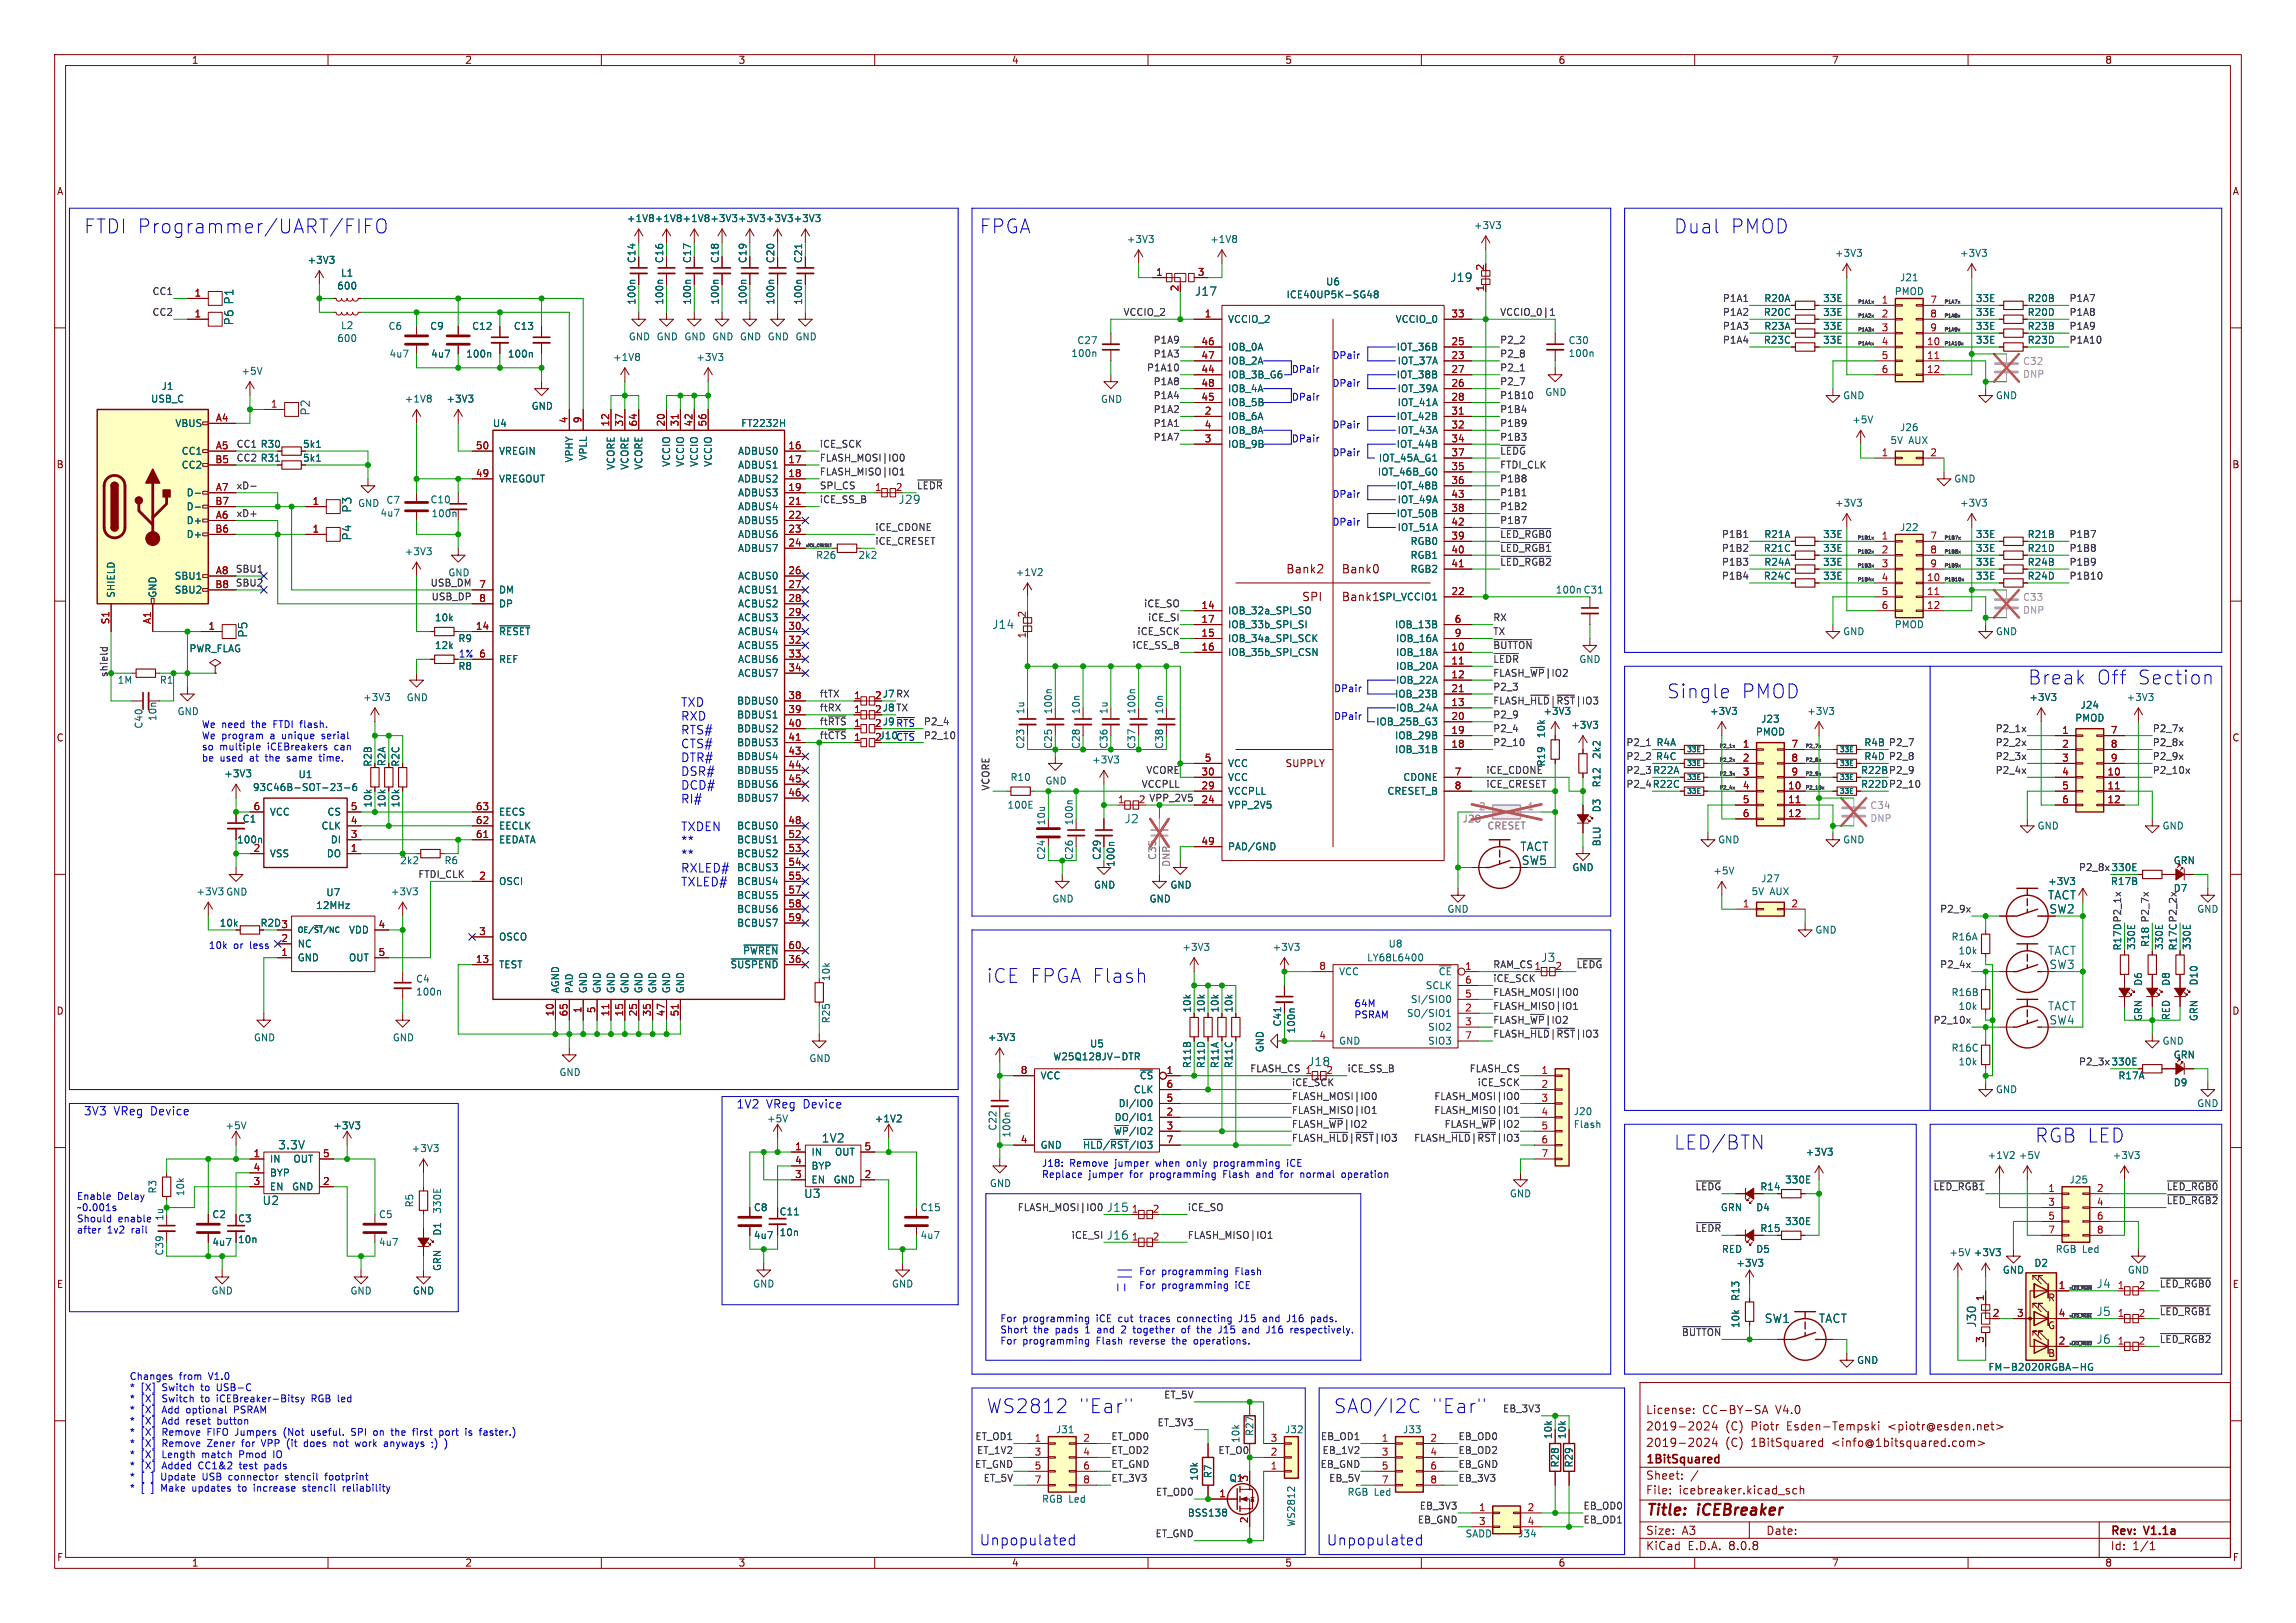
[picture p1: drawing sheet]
<svg xmlns="http://www.w3.org/2000/svg" width="420mm" height="297mm" viewBox="0 0 420 297" stroke-linecap="round" stroke-linejoin="round" font-family="sans-serif">
<defs><g id="words">
<g font-size="3.5" fill="#0000c2">
<text x="15.2" y="42.9">FTDI Programmer/UART/FIFO</text>
<text x="179.1" y="42.9">FPGA</text>
<text x="306.1" y="42.9">Dual</text>
<text x="316.4" y="42.9">PMOD</text>
<text x="370.8" y="125.5">Break</text>
<text x="383.4" y="125.5">Off</text>
<text x="390.8" y="125.5">Section</text>
<text x="304.8" y="128">Single</text>
<text x="318.4" y="128">PMOD</text>
<text x="180.3" y="180.1">iCE FPGA Flash</text>
<text x="372.1" y="209.3">RGB LED</text>
<text x="306.1" y="210.6">LED/BTN</text>
<text x="180.3" y="258.8">WS2812</text>
<text x="197.2" y="258.8">&quot;Ear&quot;</text>
<text x="243.8" y="258.8">SAO/I2C</text>
<text x="261.8" y="258.8">&quot;Ear&quot;</text>
</g>
<g font-size="2.8" fill="#840000">
<text x="301" y="277.9">Title:</text>
<text x="310.6" y="277.9">iCEBreaker</text>
</g>
<g font-size="2.7" fill="#0000c2">
<text x="179.1" y="283">Unpopulated</text>
<text x="242.6" y="283">Unpopulated</text>
</g>
<g font-size="2.2" fill="#0000c2">
<text x="124.5" y="129.5">TXD</text>
<text x="124.5" y="132">RXD</text>
<text x="124.5" y="134.5">RTS#</text>
<text x="124.5" y="137">CTS#</text>
<text x="124.5" y="139.6">DTR#</text>
<text x="124.5" y="142.1">DSR#</text>
<text x="124.5" y="144.6">DCD#</text>
<text x="124.5" y="147.1">RI#</text>
<text x="124.5" y="152.2">TXDEN</text>
<text x="124.5" y="154.7">**</text>
<text x="124.5" y="157.3">**</text>
<text x="124.5" y="159.8">RXLED#</text>
<text x="124.5" y="162.3">TXLED#</text>
</g>
<g font-size="2.1" fill="#006464">
<text x="265.2" y="51.8">J19</text>
<text x="42.9" y="59.6" transform="rotate(-90 42.9 59.6)">P6 P1</text>
<text x="218.5" y="54.3">J17</text>
<text x="56.9" y="76.1" transform="rotate(-90 56.9 76.1)">P2</text>
<text x="64.5" y="93.9" transform="rotate(-90 64.5 93.9)">P3</text>
<text x="64.5" y="99" transform="rotate(-90 64.5 99)">P4</text>
<text x="45.4" y="116.8" transform="rotate(-90 45.4 116.8)">P5</text>
<text x="181.4" y="115.3">J14</text>
<text x="205.6" y="150.9">J2</text>
<text x="278" y="155.9">TACT</text>
<text x="278.3" y="158.5">SW5</text>
<text x="374.5" y="164.8">TACT</text>
<text x="374.8" y="167.4">SW2</text>
<text x="281.8" y="176.3">J3</text>
<text x="374.5" y="175">TACT</text>
<text x="374.8" y="177.5">SW3</text>
<text x="374.5" y="185.1">TACT</text>
<text x="374.8" y="187.7">SW4</text>
<text x="239.2" y="195.3">J18</text>
<text x="150.2" y="209.3">1V2</text>
<text x="50.8" y="210.5">3.3V</text>
<text x="47.9" y="220.7">U2</text>
<text x="147" y="219.4">U3</text>
<text x="202.4" y="222">J15</text>
<text x="202.4" y="227.1">J16</text>
<text x="383.4" y="235.9">J4</text>
<text x="322.7" y="242.3">SW1</text>
<text x="332.6" y="242.3">TACT</text>
<text x="361.7" y="243" transform="rotate(-90 361.7 243)">J30</text>
<text x="383.4" y="241">J5</text>
<text x="383.4" y="246.1">J6</text>
</g>
<text font-size="2.1" fill="#009600" x="164.3" y="92.4">J29</text>
<g font-size="2.1" fill="#840000">
<text x="235.1" y="105.2">Bank2</text>
<text x="245.3" y="105.2">Bank0</text>
<text x="238" y="110.3">SPI</text>
<text x="245.3" y="110.3">Bank1</text>
<text x="301" y="262">2019-2024</text>
<text x="301" y="259">License:</text>
<text x="311.4" y="259">CC-BY-SA</text>
<text x="315.6" y="262">(C)</text>
<text x="320.4" y="262">Piotr</text>
<text x="324.9" y="259">V4.0</text>
<text x="327" y="262">Esden-Tempski</text>
<text x="345.7" y="262">&lt;piotr@esden.net&gt;</text>
<text x="301" y="268.2">1BitSquared</text>
<text x="301" y="265">2019-2024</text>
<text x="315.6" y="265">(C)</text>
<text x="320.4" y="265">1BitSquared</text>
<text x="335.2" y="265">&lt;info@1bitsquared.com&gt;</text>
<text x="301" y="273.7">File:</text>
<text x="301" y="271">Sheet:</text>
<text x="307.1" y="273.7">icebreaker.kicad_sch</text>
<text x="301" y="281.1">Size:</text>
<text x="307.6" y="281.1">A3</text>
<text x="323" y="281.1">Date:</text>
<text x="386" y="281.3">Rev:</text>
<text x="392.4" y="281.3">V1.1a</text>
<text x="301" y="283.9">KiCad</text>
<text x="308.7" y="283.9">E.D.A.</text>
<text x="316.3" y="283.9">8.0.8</text>
<text x="386" y="283.9">Id:</text>
<text x="390.1" y="283.9">1/1</text>
</g>
<g font-size="2.1" fill="#0000c2">
<text x="134.6" y="202.9">1V2</text>
<text x="140.1" y="202.9">VReg</text>
<text x="147" y="202.9">Device</text>
<text x="15.2" y="204.2">3V3</text>
<text x="20.8" y="204.2">VReg</text>
<text x="27.6" y="204.2">Device</text>
</g>
<g font-size="1.8" fill="#840000">
<text x="35" y="11.9">1</text>
<text x="85" y="11.9">2</text>
<text x="135" y="11.9">3</text>
<text x="185" y="11.9">4</text>
<text x="235" y="11.9">5</text>
<text x="285" y="11.9">6</text>
<text x="335" y="11.9">7</text>
<text x="385" y="11.9">8</text>
<text x="10.3" y="35.9">A</text>
<text x="408.3" y="35.9">A</text>
<text x="55.3" y="82.1">5k1</text>
<text x="10.3" y="85.9">B</text>
<text x="55.3" y="84.7">5k1</text>
<text x="408.2" y="85.9">B</text>
<text x="10.3" y="135.9">C</text>
<text x="408.2" y="135.9">C</text>
<text x="68.2" y="140.4" transform="rotate(-90 68.2 140.4)">R2B</text>
<text x="70.7" y="140.3" transform="rotate(-90 70.7 140.3)">R2A</text>
<text x="73.3" y="140.4" transform="rotate(-90 73.3 140.4)">R2C</text>
<text x="235.1" y="140.6">SUPPLY</text>
<text x="47.6" y="169.8">R2D3</text>
<text x="10.3" y="185.9">D</text>
<text x="408.2" y="185.9">D</text>
<text x="43.4" y="223.9">C3</text>
<text x="142.5" y="222.6">C11</text>
<text x="10.3" y="235.9">E</text>
<text x="374.5" y="238.4">R</text>
<text x="408.3" y="235.9">E</text>
<text x="374.5" y="243.4">G</text>
<text x="374.5" y="248.5">B</text>
<text x="10.3" y="285.9">F</text>
<text x="35" y="286.9">1</text>
<text x="85" y="286.9">2</text>
<text x="135" y="286.9">3</text>
<text x="185" y="286.9">4</text>
<text x="235" y="286.9">5</text>
<text x="285" y="286.9">6</text>
<text x="335" y="286.9">7</text>
<text x="385" y="286.9">8</text>
<text x="408.3" y="285.9">F</text>
</g>
<g font-size="1.8" fill="#006464">
<text x="114.6" y="40.8">+1V8 +1V8 +1V8 +3V3 +3V3 +3V3 +3V3</text>
<text x="206" y="44.7">+3V3</text>
<text x="221.3" y="44.7">+1V8</text>
<text x="269.5" y="42.1">+3V3</text>
<text x="335.6" y="47.2">+3V3</text>
<text x="358.4" y="47.2">+3V3</text>
<text x="56.2" y="48.5">+3V3</text>
<text x="61.6" y="53.2">600</text>
<text x="62.3" y="50.8">L1</text>
<text x="116.4" y="48.3" transform="rotate(-90 116.4 48.3)">C14</text>
<text x="121.5" y="48.3" transform="rotate(-90 121.5 48.3)">C16</text>
<text x="126.6" y="48.3" transform="rotate(-90 126.6 48.3)">C17</text>
<text x="131.7" y="48.3" transform="rotate(-90 131.7 48.3)">C18</text>
<text x="136.8" y="48.3" transform="rotate(-90 136.8 48.3)">C19</text>
<text x="141.8" y="48.3" transform="rotate(-90 141.8 48.3)">C20</text>
<text x="146.9" y="48.3" transform="rotate(-90 146.9 48.3)">C21</text>
<text x="242.5" y="52.4">U6</text>
<text x="347.5" y="51.7">J21</text>
<text x="116.4" y="55.9" transform="rotate(-90 116.4 55.9)">100n</text>
<text x="121.5" y="55.9" transform="rotate(-90 121.5 55.9)">100n</text>
<text x="126.6" y="55.9" transform="rotate(-90 126.6 55.9)">100n</text>
<text x="131.7" y="55.9" transform="rotate(-90 131.7 55.9)">100n</text>
<text x="136.8" y="55.9" transform="rotate(-90 136.8 55.9)">100n</text>
<text x="141.8" y="55.9" transform="rotate(-90 141.8 55.9)">100n</text>
<text x="146.9" y="55.9" transform="rotate(-90 146.9 55.9)">100n</text>
<text x="224.5" y="59.3">VCCIO_2</text>
<text x="235.2" y="54.8">ICE40UP5K-SG48</text>
<text x="255.2" y="59.3">VCCIO_0</text>
<text x="322.5" y="58">R20C</text>
<text x="322.6" y="55.5">R20A</text>
<text x="333.4" y="58">33E</text>
<text x="333.4" y="55.5">33E</text>
<text x="346.5" y="54.2">PMOD</text>
<text x="361.3" y="55.5">33E</text>
<text x="361.3" y="58">33E</text>
<text x="370.8" y="55.5">R20B</text>
<text x="370.8" y="58">R20D</text>
<text x="61.6" y="62.8">600</text>
<text x="62.3" y="60.4">L2</text>
<text x="71" y="60.6">C6</text>
<text x="71.1" y="65.6">4u7</text>
<text x="78.6" y="60.6">C9</text>
<text x="78.8" y="65.6">4u7</text>
<text x="85.2" y="65.6">100n</text>
<text x="86.3" y="60.6">C12</text>
<text x="92.8" y="65.6">100n</text>
<text x="93.9" y="60.6">C13</text>
<text x="114.9" y="62.5">GND GND GND GND GND GND GND</text>
<text x="195.9" y="65.5">100n</text>
<text x="197" y="63.2">C27</text>
<text x="224.5" y="64.4">IOB_0A</text>
<text x="255.4" y="64.4">IOT_36B</text>
<text x="286.8" y="65.5">100n</text>
<text x="286.8" y="63.2">C30</text>
<text x="322.5" y="63.1">R23C</text>
<text x="322.6" y="60.6">R23A</text>
<text x="333.4" y="60.6">33E</text>
<text x="333.4" y="63.1">33E</text>
<text x="361.3" y="60.6">33E</text>
<text x="361.3" y="63.1">33E</text>
<text x="370.8" y="60.6">R23B</text>
<text x="370.8" y="63.1">R23D</text>
<text x="29.5" y="71.6">J1</text>
<text x="44.1" y="68.8">+5V</text>
<text x="112" y="66.2">+1V8</text>
<text x="127.3" y="66.2">+3V3</text>
<text x="224.5" y="69.4">IOB_3B_G6</text>
<text x="224.5" y="66.9">IOB_2A</text>
<text x="224.5" y="72">IOB_4A</text>
<text x="255.4" y="69.4">IOT_38B</text>
<text x="255.6" y="66.9">IOT_37A</text>
<text x="255.6" y="72">IOT_39A</text>
<text x="27.5" y="73.9">USB_C</text>
<text x="73.9" y="73.9">+1V8</text>
<text x="81.6" y="73.9">+3V3</text>
<text x="97.2" y="75.2">GND</text>
<text x="201.3" y="73.9">GND</text>
<text x="224.5" y="77.1">IOB_6A</text>
<text x="224.5" y="74.5">IOB_5B</text>
<text x="255.4" y="77.1">IOT_42B</text>
<text x="255.6" y="74.5">IOT_41A</text>
<text x="282.6" y="72.6">GND</text>
<text x="337.1" y="73.3">GND</text>
<text x="338.7" y="77.7">+5V</text>
<text x="365" y="73.3">GND</text>
<text x="32" y="78.3">VBUS</text>
<text x="33.1" y="83.4">CC1</text>
<text x="47.6" y="82.1">R30</text>
<text x="90.1" y="78.3">U4</text>
<text x="91.2" y="83.4">VREGIN</text>
<text x="134.9" y="83.4">ADBUS0</text>
<text x="135.5" y="78.3">FT2232H</text>
<text x="224.5" y="82.1">IOB_9B</text>
<text x="224.5" y="79.6">IOB_8A</text>
<text x="255.4" y="82.1">IOT_44B</text>
<text x="255.6" y="79.6">IOT_43A</text>
<text x="345.7" y="81.5">5V</text>
<text x="347.5" y="79.1">J26</text>
<text x="349.2" y="81.5">AUX</text>
<text x="33.1" y="86">CC2</text>
<text x="47.6" y="84.7">R31</text>
<text x="91.2" y="88.5">VREGOUT</text>
<text x="105" y="84.7" transform="rotate(-90 105 84.7)">VPHY</text>
<text x="107.5" y="84.4" transform="rotate(-90 107.5 84.4)">VPLL</text>
<text x="112.6" y="86.1" transform="rotate(-90 112.6 86.1)">VCORE</text>
<text x="115.2" y="86.1" transform="rotate(-90 115.2 86.1)">VCORE</text>
<text x="117.7" y="86.1" transform="rotate(-90 117.7 86.1)">VCORE</text>
<text x="122.8" y="85.5" transform="rotate(-90 122.8 85.5)">VCCIO</text>
<text x="125.3" y="85.5" transform="rotate(-90 125.3 85.5)">VCCIO</text>
<text x="127.9" y="85.5" transform="rotate(-90 127.9 85.5)">VCCIO</text>
<text x="130.4" y="85.5" transform="rotate(-90 130.4 85.5)">VCCIO</text>
<text x="134.9" y="86">ADBUS1</text>
<text x="134.9" y="88.5">ADBUS2</text>
<text x="251.9" y="87.2">IOT_46B_G0</text>
<text x="252.1" y="84.7">IOT_45A_G1</text>
<text x="255.4" y="89.8">IOT_48B</text>
<text x="357.4" y="88.5">GND</text>
<text x="34" y="91">D-</text>
<text x="34" y="93.6">D-</text>
<text x="65.4" y="93">GND</text>
<text x="69.5" y="94.7">4u7</text>
<text x="70.6" y="92.4">C7</text>
<text x="78.6" y="92.3">C10</text>
<text x="78.8" y="94.8">100n</text>
<text x="134.9" y="91">ADBUS3</text>
<text x="134.9" y="93.6">ADBUS4</text>
<text x="255.4" y="94.8">IOT_50B</text>
<text x="255.6" y="92.3">IOT_49A</text>
<text x="335.6" y="92.9">+3V3</text>
<text x="358.4" y="92.9">+3V3</text>
<text x="34" y="96.1">D+</text>
<text x="34" y="98.7">D+</text>
<text x="73.9" y="101.8">+3V3</text>
<text x="134.9" y="96.1">ADBUS5</text>
<text x="134.9" y="98.7">ADBUS6</text>
<text x="134.9" y="101.2">ADBUS7</text>
<text x="255.6" y="97.4">IOT_51A</text>
<text x="257.9" y="99.9">RGB0</text>
<text x="322.5" y="101.2">R21C</text>
<text x="322.6" y="98.7">R21A</text>
<text x="333.4" y="98.7">33E</text>
<text x="333.4" y="101.2">33E</text>
<text x="347.5" y="97.4">J22</text>
<text x="361.3" y="101.2">33E</text>
<text x="361.3" y="98.7">33E</text>
<text x="370.8" y="101.2">R21D</text>
<text x="370.8" y="98.7">R21B</text>
<text x="31.9" y="106.3">SBU1</text>
<text x="134.9" y="106.3">ACBUS0</text>
<text x="149.2" y="102.5">R26</text>
<text x="156.9" y="102.5">2k2</text>
<text x="185.7" y="105.6">+1V2</text>
<text x="257.9" y="102.5">RGB1</text>
<text x="257.9" y="105">RGB2</text>
<text x="322.5" y="106.3">R24C</text>
<text x="322.6" y="103.7">R24A</text>
<text x="333.4" y="106.3">33E</text>
<text x="333.4" y="103.7">33E</text>
<text x="361.3" y="103.7">33E</text>
<text x="361.3" y="106.3">33E</text>
<text x="370.8" y="103.7">R24B</text>
<text x="370.8" y="106.3">R24D</text>
<text x="21.2" y="109.5" transform="rotate(-90 21.2 109.5)">SHIELD</text>
<text x="28.8" y="109.5" transform="rotate(-90 28.8 109.5)">GND</text>
<text x="31.9" y="108.8">SBU2</text>
<text x="79.5" y="113.9">10k</text>
<text x="91.2" y="108.8">DM</text>
<text x="91.2" y="111.4">DP</text>
<text x="134.9" y="108.8">ACBUS1</text>
<text x="134.9" y="111.4">ACBUS2</text>
<text x="134.9" y="113.9">ACBUS3</text>
<text x="224.5" y="112.6">IOB_32a_SPI_SO</text>
<text x="252.1" y="110.1">SPI_VCCIO1</text>
<text x="284.5" y="108.8">100n C31</text>
<text x="34.6" y="119.6">PWR_FLAG</text>
<text x="79.5" y="119">12k</text>
<text x="83.7" y="117.7">R9</text>
<text x="91.2" y="116.4">~{RESET}</text>
<text x="134.9" y="116.4">ACBUS4</text>
<text x="134.9" y="119">ACBUS5</text>
<text x="224.5" y="117.7">IOB_34a_SPI_SCK</text>
<text x="224.5" y="115.2">IOB_33b_SPI_SI</text>
<text x="255.1" y="115.2">IOB_13B</text>
<text x="255.3" y="117.7">IOB_16A</text>
<text x="337.1" y="116.4">GND</text>
<text x="346.5" y="115.2">PMOD</text>
<text x="365" y="116.4">GND</text>
<text x="21.4" y="125.3">1M</text>
<text x="29.1" y="125.3">R1</text>
<text x="83.7" y="122.8">R8</text>
<text x="91.2" y="121.5">REF</text>
<text x="134.9" y="121.5">ACBUS6</text>
<text x="134.9" y="124.1">ACBUS7</text>
<text x="224.5" y="120.2">IOB_35b_SPI_CSN</text>
<text x="255.3" y="120.2">IOB_18A</text>
<text x="255.3" y="122.8">IOB_20A</text>
<text x="255.3" y="125.3">IOB_22A</text>
<text x="288.8" y="121.5">GND</text>
<text x="32.4" y="131.1">GND</text>
<text x="66.3" y="128.5">+3V3</text>
<text x="74.3" y="128.5">GND</text>
<text x="134.7" y="129.1">BDBUS0</text>
<text x="134.7" y="131.7">BDBUS1</text>
<text x="187.6" y="130.8" transform="rotate(-90 187.6 130.8)">1u</text>
<text x="192.6" y="130.8" transform="rotate(-90 192.6 130.8)">100n</text>
<text x="197.7" y="130.8" transform="rotate(-90 197.7 130.8)">10n</text>
<text x="202.8" y="130.8" transform="rotate(-90 202.8 130.8)">1u</text>
<text x="207.9" y="130.8" transform="rotate(-90 207.9 130.8)">100n</text>
<text x="213" y="130.8" transform="rotate(-90 213 130.8)">10n</text>
<text x="255.1" y="127.9">IOB_23B</text>
<text x="255.3" y="130.4">IOB_24A</text>
<text x="273" y="129">FLASH_~{HLD}|~{RST}|IO3</text>
<text x="282.2" y="131">+3V3</text>
<text x="312.7" y="131">+3V3</text>
<text x="330.5" y="131">+3V3</text>
<text x="371.1" y="128.5">+3V3</text>
<text x="380.5" y="129.9">J24</text>
<text x="388.9" y="128.5">+3V3</text>
<text x="26.3" y="133.4" transform="rotate(-90 26.3 133.4)">C40</text>
<text x="28.8" y="132.1" transform="rotate(-90 28.8 132.1)">10n</text>
<text x="134.7" y="134.2">BDBUS2</text>
<text x="134.7" y="136.8">BDBUS3</text>
<text x="251.6" y="132.9">IOB_25B_G3</text>
<text x="255.1" y="135.5">IOB_29B</text>
<text x="282.8" y="135.2" transform="rotate(-90 282.8 135.2)">10k</text>
<text x="287.3" y="133.6">+3V3</text>
<text x="302.9" y="136.8">R4A</text>
<text x="321.1" y="134.8">PMOD</text>
<text x="322.1" y="132.4">J23</text>
<text x="340.9" y="136.8">R4B</text>
<text x="379.5" y="132.3">PMOD</text>
<text x="40.9" y="142.4">+3V3</text>
<text x="54.5" y="142.6">U1</text>
<text x="134.7" y="139.3">BDBUS4</text>
<text x="134.7" y="141.8">BDBUS5</text>
<text x="184.7" y="143.1">R10</text>
<text x="191.1" y="143.8">GND</text>
<text x="199.7" y="139.9">+3V3</text>
<text x="224.5" y="143.1">VCC</text>
<text x="224.5" y="140.6">VCC</text>
<text x="255.1" y="138">IOB_31B</text>
<text x="256.6" y="143.1">CDONE</text>
<text x="282.8" y="140.4" transform="rotate(-90 282.8 140.4)">R19</text>
<text x="293" y="139" transform="rotate(-90 293 139)">2k2</text>
<text x="302.3" y="141.8">R22A</text>
<text x="302.8" y="139.3">R4C</text>
<text x="340.3" y="141.8">R22B</text>
<text x="340.9" y="139.3">R4D</text>
<text x="46.2" y="145">93C46B-SOT-23-6</text>
<text x="49.3" y="149.5">VCC</text>
<text x="59.8" y="149.5">CS</text>
<text x="68.2" y="147.9" transform="rotate(-90 68.2 147.9)">10k</text>
<text x="70.7" y="147.9" transform="rotate(-90 70.7 147.9)">10k</text>
<text x="73.3" y="147.9" transform="rotate(-90 73.3 147.9)">10k</text>
<text x="91.2" y="149.5">EECS</text>
<text x="134.7" y="144.4">BDBUS6</text>
<text x="134.7" y="146.9">BDBUS7</text>
<text x="184.2" y="148.2">100E</text>
<text x="224.5" y="148.2">VPP_2V5</text>
<text x="224.5" y="145.6">VCCPLL</text>
<text x="253.7" y="145.6">CRESET_B</text>
<text x="293" y="148.7" transform="rotate(-90 293 148.7)">D3</text>
<text x="293" y="144.2" transform="rotate(-90 293 144.2)">R12</text>
<text x="302.2" y="144.4">R22C</text>
<text x="340.3" y="144.4">R22D</text>
<text x="43.3" y="154.5">100n</text>
<text x="44.3" y="150.7">C1</text>
<text x="58.7" y="152">CLK</text>
<text x="60.4" y="154.5">DI</text>
<text x="91.2" y="154.5">EEDATA</text>
<text x="91.2" y="152">EECLK</text>
<text x="134.7" y="152">BCBUS0</text>
<text x="134.7" y="154.5">BCBUS1</text>
<text x="191.4" y="151.1" transform="rotate(-90 191.4 151.1)">10u</text>
<text x="196.4" y="151.1" transform="rotate(-90 196.4 151.1)">100n</text>
<text x="224.5" y="155.8">PAD/GND</text>
<text x="293" y="155" transform="rotate(-90 293 155)">BLU</text>
<text x="314.2" y="154.5">GND</text>
<text x="337.1" y="154.5">GND</text>
<text x="372.6" y="152">GND</text>
<text x="395.5" y="152">GND</text>
<text x="49.3" y="157.1">VSS</text>
<text x="59.7" y="157.1">DO</text>
<text x="73.1" y="158.3">2k2</text>
<text x="81.2" y="158.3">R6</text>
<text x="134.7" y="157.1">BCBUS2</text>
<text x="134.7" y="159.6">BCBUS3</text>
<text x="201.5" y="157.5" transform="rotate(-90 201.5 157.5)">C29</text>
<text x="204.1" y="158.7" transform="rotate(-90 204.1 158.7)">100n</text>
<text x="287.5" y="159.6">GND</text>
<text x="313.3" y="160.2">+5V</text>
<text x="322.1" y="161.6">J27</text>
<text x="386.1" y="159.6">330E</text>
<text x="397.5" y="158.3">GRN</text>
<text x="35.8" y="164">+3V3</text>
<text x="41.3" y="164.1">GND</text>
<text x="57.7" y="166.5">12MHz</text>
<text x="59.6" y="164.2">U7</text>
<text x="71.4" y="164">+3V3</text>
<text x="91.2" y="162.2">OSCI</text>
<text x="134.7" y="162.2">BCBUS4</text>
<text x="134.7" y="164.7">BCBUS5</text>
<text x="134.7" y="167.2">BCBUS6</text>
<text x="192.4" y="165.4">GND</text>
<text x="200" y="162.8">GND</text>
<text x="210.2" y="165.4">GND</text>
<text x="214" y="162.8">GND</text>
<text x="264.7" y="167.2">GND</text>
<text x="320.3" y="164">5V</text>
<text x="323.8" y="164">AUX</text>
<text x="374.5" y="162.2">+3V3</text>
<text x="386" y="162.2">R17B</text>
<text x="397.5" y="163.4">D7</text>
<text x="401.8" y="167.2">GND</text>
<text x="40.1" y="169.8">10k</text>
<text x="54.4" y="173.6">NC</text>
<text x="63.7" y="171">VDD</text>
<text x="91.2" y="172.3">OSCO</text>
<text x="134.7" y="169.8">BCBUS7</text>
<text x="253.9" y="173.6">U8</text>
<text x="332" y="171">GND</text>
<text x="356.9" y="172.3">R16A</text>
<text x="390.8" y="173.9" transform="rotate(-90 390.8 173.9)">330E</text>
<text x="393.3" y="173.4" transform="rotate(-90 393.3 173.4)">R18</text>
<text x="395.8" y="173.9" transform="rotate(-90 395.8 173.9)">330E</text>
<text x="400.9" y="173.9" transform="rotate(-90 400.9 173.9)">330E</text>
<text x="54.4" y="176.1">GND</text>
<text x="63.7" y="176.1">OUT</text>
<text x="91.2" y="177.4">TEST</text>
<text x="133.5" y="177.4">~{SUSPEND}</text>
<text x="135.8" y="174.9">~{PWREN}</text>
<text x="152" y="179.6" transform="rotate(-90 152 179.6)">10k</text>
<text x="216.2" y="174.2">+3V3</text>
<text x="232.7" y="174.2">+3V3</text>
<text x="244.9" y="178.7">VCC</text>
<text x="250" y="176.1">LY68L6400</text>
<text x="263.1" y="178.7">~{CE}</text>
<text x="284.4" y="177.5">2</text>
<text x="358.1" y="174.9">10k</text>
<text x="388.2" y="174" transform="rotate(-90 388.2 174)">R17D</text>
<text x="398.4" y="174" transform="rotate(-90 398.4 174)">R17C</text>
<text x="76" y="180">C4</text>
<text x="76" y="182.4">100n</text>
<text x="102.5" y="181.9" transform="rotate(-90 102.5 181.9)">AGND</text>
<text x="105" y="181.9" transform="rotate(-90 105 181.9)">PAD</text>
<text x="107.5" y="181.9" transform="rotate(-90 107.5 181.9)">GND</text>
<text x="110.1" y="181.9" transform="rotate(-90 110.1 181.9)">GND</text>
<text x="112.6" y="181.9" transform="rotate(-90 112.6 181.9)">GND</text>
<text x="115.2" y="181.9" transform="rotate(-90 115.2 181.9)">GND</text>
<text x="117.7" y="181.9" transform="rotate(-90 117.7 181.9)">GND</text>
<text x="120.2" y="181.9" transform="rotate(-90 120.2 181.9)">GND</text>
<text x="122.8" y="181.9" transform="rotate(-90 122.8 181.9)">GND</text>
<text x="125.3" y="181.9" transform="rotate(-90 125.3 181.9)">GND</text>
<text x="218" y="185.4" transform="rotate(-90 218 185.4)">10k</text>
<text x="220.6" y="185.4" transform="rotate(-90 220.6 185.4)">10k</text>
<text x="223.1" y="185.4" transform="rotate(-90 223.1 185.4)">10k</text>
<text x="225.7" y="185.4" transform="rotate(-90 225.7 185.4)">10k</text>
<text x="258" y="183.7">SI/SIO0</text>
<text x="260.7" y="181.2">SCLK</text>
<text x="356.9" y="182.5">R16B</text>
<text x="358.1" y="185">10k</text>
<text x="392" y="180.5" transform="rotate(-90 392 180.5)">D6</text>
<text x="397.1" y="180.5" transform="rotate(-90 397.1 180.5)">D8</text>
<text x="402.2" y="180.4" transform="rotate(-90 402.2 180.4)">D10</text>
<text x="46.4" y="190.8">GND</text>
<text x="71.8" y="190.8">GND</text>
<text x="152" y="187.4" transform="rotate(-90 152 187.4)">R25</text>
<text x="180.6" y="190.7">+3V3</text>
<text x="199.3" y="191.9">U5</text>
<text x="234.5" y="188" transform="rotate(-90 234.5 188)">C41</text>
<text x="237.1" y="189.2" transform="rotate(-90 237.1 189.2)">100n</text>
<text x="244.9" y="191.4">GND</text>
<text x="257.3" y="186.3">SO/SIO1</text>
<text x="261.1" y="188.8">SIO2</text>
<text x="261.1" y="191.4">SIO3</text>
<text x="392" y="187" transform="rotate(-90 392 187)">GRN</text>
<text x="395.5" y="191.4">GND</text>
<text x="397.1" y="186.8" transform="rotate(-90 397.1 186.8)">RED</text>
<text x="402.2" y="187" transform="rotate(-90 402.2 187)">GRN</text>
<text x="102.2" y="197.1">GND</text>
<text x="148" y="194.6">GND</text>
<text x="190.2" y="197.7">VCC</text>
<text x="192.6" y="194.2">W25Q128JV-DTR</text>
<text x="208.4" y="197.7">~{CS}</text>
<text x="218" y="195.6" transform="rotate(-90 218 195.6)">R11B</text>
<text x="220.6" y="195.6" transform="rotate(-90 220.6 195.6)">R11D</text>
<text x="223.1" y="195.6" transform="rotate(-90 223.1 195.6)">R11A</text>
<text x="225.7" y="195.6" transform="rotate(-90 225.7 195.6)">R11C</text>
<text x="231.3" y="192.7" transform="rotate(-90 231.3 192.7)">GND</text>
<text x="242.5" y="196.6">2</text>
<text x="356.9" y="192.6">R16C</text>
<text x="358.1" y="195.2">10k</text>
<text x="386.1" y="195.2">330E</text>
<text x="387.4" y="197.7">R17A</text>
<text x="397.5" y="193.9">GRN</text>
<text x="204.5" y="202.8">DI/IO0</text>
<text x="207.3" y="200.3">CLK</text>
<text x="365" y="200.3">GND</text>
<text x="397.5" y="199">D9</text>
<text x="401.8" y="202.8">GND</text>
<text x="41.1" y="206.9">+5V</text>
<text x="60.9" y="206.9">+3V3</text>
<text x="140.2" y="205.6">+5V</text>
<text x="159.9" y="205.6">+1V2</text>
<text x="182.5" y="207" transform="rotate(-90 182.5 207)">C22</text>
<text x="185" y="208.3" transform="rotate(-90 185 208.3)">100n</text>
<text x="203.7" y="207.9">~{WP}/IO2</text>
<text x="203.8" y="205.3">DO/IO1</text>
<text x="287.8" y="206.6">Flash</text>
<text x="287.8" y="204.3">J20</text>
<text x="49.3" y="213">IN</text>
<text x="49.3" y="215.5">BYP</text>
<text x="53.6" y="213">OUT</text>
<text x="75.2" y="211">+3V3</text>
<text x="148.3" y="211.7">IN</text>
<text x="148.3" y="214.2">BYP</text>
<text x="152.6" y="211.7">OUT</text>
<text x="190.2" y="210.4">GND</text>
<text x="198" y="210.4">~{HLD}/~{RST}/IO3</text>
<text x="330.2" y="211.7">+3V3</text>
<text x="363.5" y="212.3">+1V2</text>
<text x="369.2" y="212.3">+5V</text>
<text x="386.4" y="212.3">+3V3</text>
<text x="28.8" y="218.5" transform="rotate(-90 28.8 218.5)">R3</text>
<text x="33.9" y="219" transform="rotate(-90 33.9 219)">10k</text>
<text x="49.3" y="218">EN</text>
<text x="53.3" y="218">GND</text>
<text x="75.8" y="221.1" transform="rotate(-90 75.8 221.1)">R5</text>
<text x="137.8" y="221.8">C8</text>
<text x="148.3" y="216.8">EN</text>
<text x="152.4" y="216.8">GND</text>
<text x="168.3" y="221.8">C15</text>
<text x="181" y="217.4">GND</text>
<text x="276.1" y="219.3">GND</text>
<text x="314.7" y="221.8">GRN</text>
<text x="321.2" y="221.8">D4</text>
<text x="321.9" y="218">R14</text>
<text x="326.4" y="216.8">330E</text>
<text x="378.5" y="216.8">J25</text>
<text x="30.1" y="223.5" transform="rotate(-90 30.1 223.5)">1u</text>
<text x="38.7" y="223.1">C2</text>
<text x="43.4" y="227.7">10n</text>
<text x="69.2" y="223.1">C5</text>
<text x="80.9" y="226.2" transform="rotate(-90 80.9 226.2)">D1</text>
<text x="80.9" y="222.2" transform="rotate(-90 80.9 222.2)">330E</text>
<text x="137.8" y="226.9">4u7</text>
<text x="142.5" y="226.4">10n</text>
<text x="168.3" y="226.9">4u7</text>
<text x="321.9" y="225.7">R15</text>
<text x="326.4" y="224.4">330E</text>
<text x="38.7" y="228.2">4u7</text>
<text x="69.2" y="228.2">4u7</text>
<text x="80.9" y="232.7" transform="rotate(-90 80.9 232.7)">GRN</text>
<text x="314.9" y="229.5">RED</text>
<text x="317.5" y="232">+3V3</text>
<text x="321.2" y="229.5">D5</text>
<text x="356.5" y="230.1">+5V</text>
<text x="361" y="230.1">+3V3</text>
<text x="366.3" y="233.3">GND</text>
<text x="372" y="232">D2</text>
<text x="375.9" y="229.5">RGB Led</text>
<text x="389.1" y="233.3">GND</text>
<text x="38.6" y="237.1">GND</text>
<text x="64" y="237.1">GND</text>
<text x="75.4" y="237.1">GND</text>
<text x="137.7" y="235.8">GND</text>
<text x="163.1" y="235.8">GND</text>
<text x="318.4" y="238.2" transform="rotate(-90 318.4 238.2)">R13</text>
<text x="318.4" y="243.1" transform="rotate(-90 318.4 243.1)">10k</text>
<text x="339.6" y="249.8">GND</text>
<text x="363.6" y="251.1">FM-B2020RGBA-HG</text>
<text x="193" y="262.5">J31</text>
<text x="229.5" y="262.9" transform="rotate(-90 229.5 262.9)">R27</text>
<text x="235" y="262.5">J32</text>
<text x="256.5" y="262.5">J33</text>
<text x="284.1" y="263.4" transform="rotate(-90 284.1 263.4)">10k</text>
<text x="286.6" y="263.4" transform="rotate(-90 286.6 263.4)">10k</text>
<text x="226.9" y="264.2" transform="rotate(-90 226.9 264.2)">10k</text>
<text x="285.3" y="268.6" transform="rotate(-90 285.3 268.6)">R28</text>
<text x="287.9" y="268.6" transform="rotate(-90 287.9 268.6)">R29</text>
<text x="190.5" y="275.2">RGB Led</text>
<text x="219.3" y="271.1" transform="rotate(-90 219.3 271.1)">10k</text>
<text x="221.8" y="270.6" transform="rotate(-90 221.8 270.6)">R7</text>
<text x="224.8" y="271.4">Q1</text>
<text x="246.4" y="273.9">RGB Led</text>
<text x="217.2" y="277.7">BSS138</text>
<text x="237.1" y="279.5" transform="rotate(-90 237.1 279.5)">WS2812</text>
<text x="268" y="281.5">SADD</text>
<text x="277.6" y="281.5">J34</text>
</g>
<g font-size="1.8" fill="#a90000">
<text x="211.4" y="50.5">1</text>
<text x="215.6" y="53.4" transform="rotate(-90 215.6 53.4)">2</text>
<text x="219" y="50.5">3</text>
<text x="271.5" y="53.4" transform="rotate(-90 271.5 53.4)">1</text>
<text x="271.5" y="49.6" transform="rotate(-90 271.5 49.6)">2</text>
<text x="35.5" y="54.4">1</text>
<text x="35.5" y="58.2">1</text>
<text x="220.3" y="58.2">1</text>
<text x="265.4" y="58.2">33</text>
<text x="344.1" y="55.6">1</text>
<text x="344.1" y="58.2">2</text>
<text x="353" y="55.6">7</text>
<text x="353" y="58.2">8</text>
<text x="219.7" y="63.2">46</text>
<text x="219.7" y="65.8">47</text>
<text x="265.4" y="65.8">23</text>
<text x="265.4" y="63.2">25</text>
<text x="344.1" y="60.7">3</text>
<text x="344.1" y="63.2">4</text>
<text x="344.1" y="65.8">5</text>
<text x="352.4" y="63.2">10</text>
<text x="352.4" y="65.8">11</text>
<text x="353" y="60.7">9</text>
<text x="219.7" y="68.3">44</text>
<text x="219.7" y="70.9">48</text>
<text x="265.4" y="70.9">26</text>
<text x="265.4" y="68.3">27</text>
<text x="344.1" y="68.3">6</text>
<text x="352.4" y="68.3">12</text>
<text x="39.4" y="77.2">A4</text>
<text x="49.5" y="74.7">1</text>
<text x="103.9" y="77.5" transform="rotate(-90 103.9 77.5)">4</text>
<text x="106.4" y="77.5" transform="rotate(-90 106.4 77.5)">9</text>
<text x="219.7" y="73.4">45</text>
<text x="220.3" y="75.9">2</text>
<text x="265.4" y="73.4">28</text>
<text x="265.4" y="75.9">31</text>
<text x="39.4" y="82.3">A5</text>
<text x="87" y="82.3">50</text>
<text x="111.5" y="78.1" transform="rotate(-90 111.5 78.1)">12</text>
<text x="114" y="78.1" transform="rotate(-90 114 78.1)">37</text>
<text x="116.6" y="78.1" transform="rotate(-90 116.6 78.1)">64</text>
<text x="121.7" y="78.1" transform="rotate(-90 121.7 78.1)">20</text>
<text x="124.2" y="78.1" transform="rotate(-90 124.2 78.1)">31</text>
<text x="126.7" y="78.1" transform="rotate(-90 126.7 78.1)">42</text>
<text x="129.3" y="78.1" transform="rotate(-90 129.3 78.1)">56</text>
<text x="144.1" y="82.3">16</text>
<text x="220.3" y="81">3</text>
<text x="220.3" y="78.5">4</text>
<text x="265.4" y="78.5">32</text>
<text x="265.4" y="81">34</text>
<text x="265.4" y="83.6">37</text>
<text x="344.1" y="83.6">1</text>
<text x="353" y="83.6">2</text>
<text x="39.3" y="84.8">B5</text>
<text x="39.4" y="89.9">A7</text>
<text x="87" y="87.4">49</text>
<text x="144.1" y="84.8">17</text>
<text x="144.1" y="87.4">18</text>
<text x="144.1" y="89.9">19</text>
<text x="159.9" y="89.9">1</text>
<text x="163.8" y="89.9">2</text>
<text x="265.4" y="86.1">35</text>
<text x="265.4" y="88.6">36</text>
<text x="39.3" y="92.5">B7</text>
<text x="39.4" y="95">A6</text>
<text x="57.1" y="92.5">1</text>
<text x="144.1" y="92.5">21</text>
<text x="144.1" y="95">22</text>
<text x="265.4" y="93.7">38</text>
<text x="265.4" y="91.2">43</text>
<text x="39.3" y="97.5">B6</text>
<text x="57.1" y="97.5">1</text>
<text x="144.1" y="97.5">23</text>
<text x="144.1" y="100.1">24</text>
<text x="265.4" y="98.8">39</text>
<text x="265.4" y="101.3">40</text>
<text x="265.4" y="96.3">42</text>
<text x="344.1" y="98.8">1</text>
<text x="344.1" y="101.3">2</text>
<text x="353" y="98.8">7</text>
<text x="353" y="101.3">8</text>
<text x="39.3" y="107.7">B8</text>
<text x="39.4" y="105.2">A8</text>
<text x="87.6" y="107.7">7</text>
<text x="144.1" y="105.2">26</text>
<text x="144.1" y="107.7">27</text>
<text x="265.4" y="103.9">41</text>
<text x="344.1" y="103.9">3</text>
<text x="344.1" y="106.4">4</text>
<text x="352.4" y="106.4">10</text>
<text x="353" y="103.9">9</text>
<text x="87.6" y="110.2">8</text>
<text x="144.1" y="110.2">28</text>
<text x="144.1" y="112.8">29</text>
<text x="187.7" y="113.1" transform="rotate(-90 187.7 113.1)">2</text>
<text x="219.7" y="111.5">14</text>
<text x="265.4" y="109">22</text>
<text x="344.1" y="109">5</text>
<text x="344.1" y="111.5">6</text>
<text x="352.4" y="109">11</text>
<text x="352.4" y="111.5">12</text>
<text x="20.1" y="114.3" transform="rotate(-90 20.1 114.3)">S1</text>
<text x="27.7" y="114.3" transform="rotate(-90 27.7 114.3)">A1</text>
<text x="38" y="115.3">1</text>
<text x="87" y="115.3">14</text>
<text x="144.1" y="115.3">30</text>
<text x="144.1" y="117.9">32</text>
<text x="187.7" y="116.9" transform="rotate(-90 187.7 116.9)">1</text>
<text x="219.7" y="116.6">15</text>
<text x="219.7" y="119.1">16</text>
<text x="219.7" y="114">17</text>
<text x="265.4" y="119.1">10</text>
<text x="266" y="114">6</text>
<text x="266" y="116.6">9</text>
<text x="87.6" y="120.4">6</text>
<text x="144.1" y="120.4">33</text>
<text x="144.1" y="122.9">34</text>
<text x="265.4" y="121.7">11</text>
<text x="265.4" y="124.2">12</text>
<text x="144.1" y="128">38</text>
<text x="144.1" y="130.6">39</text>
<text x="156.1" y="128">1</text>
<text x="156.1" y="130.6">1</text>
<text x="159.9" y="130.6">2 J8</text>
<text x="159.9" y="128">2 J7</text>
<text x="265.4" y="129.3">13</text>
<text x="265.4" y="131.8">20</text>
<text x="265.4" y="126.7">21</text>
<text x="144.1" y="133.1">40</text>
<text x="144.1" y="135.6">41</text>
<text x="156.1" y="133.1">1</text>
<text x="156.1" y="135.6">1</text>
<text x="159.9" y="133.1">2 J9</text>
<text x="159.9" y="135.6">2J10</text>
<text x="265.4" y="136.9">18</text>
<text x="265.4" y="134.4">19</text>
<text x="318.7" y="136.9">1</text>
<text x="327.6" y="136.9">7</text>
<text x="377.1" y="134.4">1</text>
<text x="377.1" y="136.9">2</text>
<text x="386" y="134.4">7</text>
<text x="386" y="136.9">8</text>
<text x="144.1" y="138.2">43</text>
<text x="144.1" y="140.7">44</text>
<text x="144.1" y="143.3">45</text>
<text x="219.7" y="142">30</text>
<text x="220.3" y="139.4">5</text>
<text x="266" y="142">7</text>
<text x="318.7" y="139.4">2</text>
<text x="318.7" y="142">3</text>
<text x="327.6" y="139.4">8</text>
<text x="327.6" y="142">9</text>
<text x="377.1" y="139.4">3</text>
<text x="377.1" y="142">4</text>
<text x="385.4" y="142">10</text>
<text x="386" y="139.4">9</text>
<text x="46.3" y="148.3">6</text>
<text x="64.1" y="148.3">5</text>
<text x="87" y="148.3">63</text>
<text x="144.1" y="145.8">46</text>
<text x="204.4" y="147.1">1</text>
<text x="219.7" y="147.1">24</text>
<text x="219.7" y="144.5">29</text>
<text x="266" y="144.5">8</text>
<text x="318.7" y="144.5">4</text>
<text x="318.7" y="147.1">5</text>
<text x="318.7" y="149.6">6</text>
<text x="327" y="144.5">10</text>
<text x="327" y="147.1">11</text>
<text x="327" y="149.6">12</text>
<text x="377.1" y="144.5">5</text>
<text x="377.1" y="147.1">6</text>
<text x="385.4" y="144.5">11</text>
<text x="385.4" y="147.1">12</text>
<text x="46.3" y="156">2</text>
<text x="64.1" y="156">1</text>
<text x="64.1" y="153.4">3</text>
<text x="64.1" y="150.9">4</text>
<text x="87" y="153.4">61</text>
<text x="87" y="150.9">62</text>
<text x="144.1" y="150.9">48</text>
<text x="144.1" y="153.4">52</text>
<text x="144.1" y="156">53</text>
<text x="219.7" y="154.7">49</text>
<text x="87.6" y="161">2</text>
<text x="144.1" y="158.5">54</text>
<text x="144.1" y="161">55</text>
<text x="144.1" y="163.6">57</text>
<text x="144.1" y="166.1">58</text>
<text x="318.7" y="166.1">1</text>
<text x="327.6" y="166.1">2</text>
<text x="51.4" y="172.5">2</text>
<text x="69.1" y="169.9">4</text>
<text x="87.6" y="171.2">3</text>
<text x="144.1" y="168.7">59</text>
<text x="144.1" y="173.7">60</text>
<text x="51.4" y="175">1</text>
<text x="69.1" y="175">5</text>
<text x="87" y="176.3">13</text>
<text x="144.1" y="176.3">36</text>
<text x="241.2" y="177.5">8</text>
<text x="267.9" y="177.5">1</text>
<text x="106.4" y="185.5" transform="rotate(-90 106.4 185.5)">1</text>
<text x="109" y="185.5" transform="rotate(-90 109 185.5)">5</text>
<text x="267.9" y="185.2">2</text>
<text x="267.9" y="182.6">5</text>
<text x="267.9" y="180.1">6</text>
<text x="101.3" y="186.1" transform="rotate(-90 101.3 186.1)">10</text>
<text x="103.9" y="186.1" transform="rotate(-90 103.9 186.1)">65</text>
<text x="111.5" y="186.1" transform="rotate(-90 111.5 186.1)">11</text>
<text x="114" y="186.1" transform="rotate(-90 114 186.1)">15</text>
<text x="116.6" y="186.1" transform="rotate(-90 116.6 186.1)">25</text>
<text x="119.1" y="186.1" transform="rotate(-90 119.1 186.1)">35</text>
<text x="121.7" y="186.1" transform="rotate(-90 121.7 186.1)">47</text>
<text x="124.2" y="186.1" transform="rotate(-90 124.2 186.1)">51</text>
<text x="241.2" y="190.2">4</text>
<text x="267.9" y="187.7">3</text>
<text x="267.9" y="190.2">7</text>
<text x="186.6" y="196.6">8</text>
<text x="213.3" y="196.6">1</text>
<text x="281.9" y="196.6">1</text>
<text x="213.3" y="201.7">5</text>
<text x="213.3" y="199.1">6</text>
<text x="281.9" y="199.1">2</text>
<text x="281.9" y="201.7">3</text>
<text x="186.6" y="209.3">4</text>
<text x="213.3" y="204.2">2</text>
<text x="213.3" y="206.8">3</text>
<text x="213.3" y="209.3">7</text>
<text x="281.9" y="204.2">4</text>
<text x="281.9" y="206.8">5</text>
<text x="281.9" y="209.3">6</text>
<text x="46.3" y="211.8">1</text>
<text x="46.3" y="214.4">4</text>
<text x="59" y="211.8">5</text>
<text x="145.3" y="210.6">1</text>
<text x="145.3" y="215.6">3</text>
<text x="145.3" y="213.1">4</text>
<text x="158" y="215.6">2</text>
<text x="158" y="210.6">5</text>
<text x="281.9" y="211.8">7</text>
<text x="46.3" y="216.9">3</text>
<text x="59" y="216.9">2</text>
<text x="206.9" y="222">1</text>
<text x="210.7" y="222">2</text>
<text x="374.6" y="218.2">1</text>
<text x="374.6" y="220.7">3</text>
<text x="383.5" y="218.2">2</text>
<text x="383.5" y="220.7">4</text>
<text x="206.9" y="227.1">1</text>
<text x="210.7" y="227.1">2</text>
<text x="374.6" y="223.3">5</text>
<text x="374.6" y="225.8">7</text>
<text x="383.5" y="223.3">6</text>
<text x="383.5" y="225.8">8</text>
<text x="363" y="238.2" transform="rotate(-90 363 238.2)">1</text>
<text x="376.5" y="236">1</text>
<text x="387.3" y="236">1</text>
<text x="391.1" y="236">2</text>
<text x="363" y="245.8" transform="rotate(-90 363 245.8)">3</text>
<text x="364.4" y="241">2</text>
<text x="368.9" y="241">3</text>
<text x="376.5" y="241">4</text>
<text x="387.3" y="241">1</text>
<text x="391.1" y="241">2</text>
<text x="376.5" y="246.1">2</text>
<text x="387.3" y="246.1">1</text>
<text x="391.1" y="246.1">2</text>
<text x="189.2" y="263.9">1</text>
<text x="198" y="263.9">2</text>
<text x="232.3" y="263.9">3</text>
<text x="252.7" y="263.9">1</text>
<text x="261.5" y="263.9">2</text>
<text x="189.2" y="266.4">3</text>
<text x="189.2" y="269">5</text>
<text x="198" y="266.4">4</text>
<text x="198" y="269">6</text>
<text x="232.3" y="269">1</text>
<text x="232.3" y="266.4">2</text>
<text x="252.7" y="266.4">3</text>
<text x="252.7" y="269">5</text>
<text x="261.5" y="266.4">4</text>
<text x="261.5" y="269">6</text>
<text x="189.2" y="271.5">7</text>
<text x="198" y="271.5">8</text>
<text x="222.9" y="274.1">1</text>
<text x="228.3" y="271.2" transform="rotate(-90 228.3 271.2)">3</text>
<text x="252.7" y="271.5">7</text>
<text x="261.5" y="271.5">8</text>
<text x="228.3" y="278.8" transform="rotate(-90 228.3 278.8)">2</text>
<text x="270.4" y="276.6">1</text>
<text x="270.4" y="279.1">3</text>
<text x="279.3" y="276.6">2</text>
<text x="279.3" y="279.1">4</text>
</g>
<g font-size="1.8" fill="#0f0f0f">
<text x="27.8" y="54.1">CC1</text>
<text x="27.8" y="57.9">CC2</text>
<text x="205.4" y="57.9">VCCIO_2</text>
<text x="274.3" y="57.9">VCCIO_0|1</text>
<text x="315.1" y="57.9">P1A2</text>
<text x="315.1" y="55.3">P1A1</text>
<text x="378.5" y="55.3">P1A7</text>
<text x="378.5" y="57.9">P1A8</text>
<text x="210.9" y="65.5">P1A3</text>
<text x="210.9" y="63">P1A9</text>
<text x="274.3" y="63">P2_2</text>
<text x="274.3" y="65.5">P2_8</text>
<text x="315.1" y="63">P1A4</text>
<text x="315.1" y="60.4">P1A3</text>
<text x="378.5" y="60.4">P1A9</text>
<text x="378.5" y="63">P1A10</text>
<text x="209.7" y="68">P1A10</text>
<text x="210.9" y="70.6">P1A8</text>
<text x="274.3" y="70.6">P2_7</text>
<text x="274.3" y="68">P2_1</text>
<text x="210.9" y="73.1">P1A4</text>
<text x="210.9" y="75.7">P1A2</text>
<text x="274.3" y="73.1">P1B10</text>
<text x="274.3" y="75.7">P1B4</text>
<text x="43.2" y="82">CC1 R30</text>
<text x="149.9" y="82">iCE_SCK</text>
<text x="210.9" y="78.2">P1A1</text>
<text x="210.9" y="80.7">P1A7</text>
<text x="274.3" y="78.2">P1B9</text>
<text x="274.3" y="80.7">P1B3</text>
<text x="274.3" y="83.3">~{LEDG}</text>
<text x="43.2" y="89.6">xD-</text>
<text x="43.2" y="84.6">CC2 R31</text>
<text x="149.9" y="84.6">FLASH_MOSI|IO0</text>
<text x="149.9" y="89.6">SPI_CS</text>
<text x="149.9" y="87.1">FLASH_MISO|IO1</text>
<text x="167.6" y="89.6">~{LEDR}</text>
<text x="274.3" y="88.4">P1B8</text>
<text x="274.3" y="85.8">FTDI_CLK</text>
<text x="43.2" y="94.7">xD+</text>
<text x="149.9" y="92.2">iCE_SS_B</text>
<text x="274.3" y="96">P1B7</text>
<text x="274.3" y="93.4">P1B2</text>
<text x="274.3" y="90.9">P1B1</text>
<text x="160" y="97.3">iCE_CDONE</text>
<text x="160" y="99.8">iCE_CRESET</text>
<text x="274.3" y="98.5">~{LED_RGB0}</text>
<text x="274.3" y="101.1">~{LED_RGB1}</text>
<text x="314.9" y="98.5">P1B1</text>
<text x="314.9" y="101.1">P1B2</text>
<text x="378.5" y="101.1">P1B8</text>
<text x="378.5" y="98.5">P1B7</text>
<text x="43" y="104.9">SBU1</text>
<text x="43" y="107.4">SBU2</text>
<text x="78.7" y="107.4">USB_DM</text>
<text x="81.9" y="105.7">GND</text>
<text x="274.3" y="103.6">~{LED_RGB2}</text>
<text x="314.9" y="106.1">P1B4</text>
<text x="314.9" y="103.6">P1B3</text>
<text x="378.5" y="106.1">P1B10</text>
<text x="378.5" y="103.6">P1B9</text>
<text x="78.8" y="110">USB_DP</text>
<text x="209.2" y="111.2">iCE_SO</text>
<text x="209.9" y="113.8">iCE_SI</text>
<text x="273" y="113.8">RX</text>
<text x="207" y="118.8">iCE_SS_B</text>
<text x="208" y="116.3">iCE_SCK</text>
<text x="273" y="118.8">~{BUTTON}</text>
<text x="273" y="116.3">TX</text>
<text x="19.8" y="124" transform="rotate(-90 19.8 124)">shield</text>
<text x="273" y="121.4">~{LEDR}</text>
<text x="273" y="123.9">FLASH_~{WP}|IO2</text>
<text x="149.9" y="130.3">ftRX</text>
<text x="149.9" y="127.7">ftTX</text>
<text x="273" y="126.5">P2_3</text>
<text x="273" y="131.5">P2_9</text>
<text x="149.9" y="132.8">ft~{RTS}1</text>
<text x="149.9" y="135.4">ft~{CTS}1</text>
<text x="273" y="136.6">P2_10</text>
<text x="273" y="134.1">P2_4</text>
<text x="297.4" y="136.6">P2_1</text>
<text x="340.9" y="136.8">R4B P2_7</text>
<text x="365" y="134.1">P2_1x</text>
<text x="365" y="136.6">P2_2x</text>
<text x="393.7" y="134.1">P2_7x</text>
<text x="393.7" y="136.6">P2_8x</text>
<text x="209.6" y="141.7">VCORE</text>
<text x="271.8" y="141.7">iCE_CDONE</text>
<text x="297.4" y="141.7">P2_3 R22A</text>
<text x="297.4" y="139.2">P2_2</text>
<text x="340.3" y="141.8">R22B P2_9</text>
<text x="340.9" y="139.3">R4D P2_8</text>
<text x="365" y="139.2">P2_3x</text>
<text x="365" y="141.7">P2_4x</text>
<text x="393.7" y="139.2">P2_9x</text>
<text x="393.7" y="141.7">P2_10x</text>
<text x="181.1" y="144.8" transform="rotate(-90 181.1 144.8)">VCORE</text>
<text x="208.7" y="144.2">VCCPLL</text>
<text x="271.8" y="144.2">iCE_CRESET</text>
<text x="297.4" y="144.2">P2_4 R22C</text>
<text x="340.3" y="144.4">R22D P2_10</text>
<text x="76.4" y="160.8">FTDI_CLK</text>
<text x="380.2" y="159.5">P2_8x 330E</text>
<text x="354.8" y="167.1">P2_9x</text>
<text x="393.2" y="168.9" transform="rotate(-90 393.2 168.9)">P2_7x</text>
<text x="273" y="179.8">iCE_SCK</text>
<text x="273" y="177.3">RAM_CS1</text>
<text x="288.3" y="177.3">~{LEDG}</text>
<text x="354.8" y="177.3">P2_4x</text>
<text x="388.2" y="174" transform="rotate(-90 388.2 174)">R17D P2_1x</text>
<text x="398.4" y="174" transform="rotate(-90 398.4 174)">R17C P2_2x</text>
<text x="273" y="184.9">FLASH_MISO|IO1</text>
<text x="273" y="182.3">FLASH_MOSI|IO0</text>
<text x="273" y="190">FLASH_~{HLD}|~{RST}|IO3</text>
<text x="273" y="187.4">FLASH_~{WP}|IO2</text>
<text x="353.6" y="187.4">P2_10x</text>
<text x="228.6" y="196.3">FLASH_CS 1</text>
<text x="246.4" y="196.3">iCE_SS_B</text>
<text x="268.7" y="196.3">FLASH_CS</text>
<text x="380.2" y="195">P2_3x 330E</text>
<text x="236.2" y="203.9">FLASH_MISO|IO1</text>
<text x="236.2" y="201.4">FLASH_MOSI|IO0</text>
<text x="236.2" y="198.9">iCE_SCK</text>
<text x="262.3" y="201.4">FLASH_MOSI|IO0</text>
<text x="262.3" y="203.9">FLASH_MISO|IO1</text>
<text x="270.2" y="198.9">iCE_SCK</text>
<text x="236.2" y="206.5">FLASH_~{WP}|IO2</text>
<text x="264.1" y="206.5">FLASH_~{WP}|IO2</text>
<text x="186.1" y="221.7">FLASH_MOSI|IO0</text>
<text x="217.2" y="221.7">iCE_SO</text>
<text x="353.6" y="217.9">~{LED_RGB1}</text>
<text x="396.2" y="220.4">~{LED_RGB2}</text>
<text x="396.2" y="217.9">~{LED_RGB0}</text>
<text x="195.9" y="226.8">iCE_SI</text>
<text x="217.2" y="226.8">FLASH_MISO|IO1</text>
<text x="395" y="235.7">~{LED_RGB0}</text>
<text x="307.6" y="244.6">~{BUTTON}</text>
<text x="395" y="245.8">~{LED_RGB2}</text>
<text x="395" y="240.8">~{LED_RGB1}</text>
<text x="212.9" y="256">ET_5V</text>
<text x="178.3" y="263.6">ET_OD1</text>
<text x="203.2" y="263.6">ET_OD0</text>
<text x="211.6" y="261.1">ET_3V3</text>
<text x="241.5" y="263.6">EB_OD1</text>
<text x="266.7" y="263.6">EB_OD0</text>
<text x="274.8" y="258.5">EB_3V3</text>
<text x="178.3" y="268.7">ET_GND</text>
<text x="178.6" y="266.2">ET_1V2</text>
<text x="203.2" y="268.7">ET_GND</text>
<text x="203.2" y="266.2">ET_OD2</text>
<text x="222.8" y="266.2">ET_O0</text>
<text x="241.5" y="268.7">EB_GND</text>
<text x="241.8" y="266.2">EB_1V2</text>
<text x="266.7" y="266.2">EB_OD2</text>
<text x="266.7" y="268.7">EB_GND</text>
<text x="179.8" y="271.2">ET_5V</text>
<text x="203.2" y="271.2">ET_3V3</text>
<text x="211.3" y="273.8">ET_OD0</text>
<text x="243" y="271.2">EB_5V</text>
<text x="266.7" y="271.2">EB_3V3</text>
<text x="211.3" y="281.4">ET_GND</text>
<text x="259.2" y="278.9">EB_GND</text>
<text x="259.6" y="276.3">EB_3V3</text>
<text x="289.6" y="278.9">EB_OD1</text>
<text x="289.6" y="276.3">EB_OD0</text>
</g>
<g font-size="1.8" fill="#0000c2">
<text x="243.6" y="65.8">DPair</text>
<text x="236.2" y="68.3">DPair</text>
<text x="243.6" y="70.9">DPair</text>
<text x="236.2" y="73.4">DPair</text>
<text x="236.2" y="81">DPair</text>
<text x="243.6" y="83.6">DPair</text>
<text x="243.6" y="78.5">DPair</text>
<text x="243.6" y="91.2">DPair</text>
<text x="243.6" y="96.3">DPair</text>
<text x="243.9" y="126.8">DPair</text>
<text x="243.9" y="131.8">DPair</text>
<text x="36.8" y="133.3">We need</text>
<text x="36.8" y="135.4">We program</text>
<text x="36.8" y="137.4">so</text>
<text x="40.2" y="137.4">multiple</text>
<text x="46.2" y="133.3">the</text>
<text x="49.1" y="137.4">iCEBreakers</text>
<text x="49.6" y="135.4">a</text>
<text x="50.3" y="133.3">FTDI flash.</text>
<text x="51.9" y="135.4">unique</text>
<text x="59.4" y="135.4">serial</text>
<text x="61.5" y="137.4">can</text>
<text x="159.9" y="135.6">2J10~{CTS}P2_10</text>
<text x="159.9" y="133.1">2 J9 ~{RTS}P2_4</text>
<text x="36.8" y="139.5">be</text>
<text x="40.2" y="139.5">used</text>
<text x="45.8" y="139.5">at</text>
<text x="48.9" y="139.5">the</text>
<text x="53" y="139.5">same</text>
<text x="59.1" y="139.5">time.</text>
<text x="38.1" y="173.7">10k</text>
<text x="42.7" y="173.7">or</text>
<text x="45.8" y="173.7">less</text>
<text x="247.6" y="184.4">64M</text>
<text x="247.6" y="186.4">PSRAM</text>
<text x="190.5" y="213.6">J18:</text>
<text x="190.5" y="215.6">Replace</text>
<text x="195.7" y="213.6">Remove</text>
<text x="199.2" y="215.6">jumper</text>
<text x="204.1" y="213.6">jumper</text>
<text x="206.8" y="215.6">for</text>
<text x="210.6" y="215.6">programming</text>
<text x="211.7" y="213.6">when</text>
<text x="217.6" y="213.6">only</text>
<text x="222.7" y="213.6">programming</text>
<text x="224.3" y="215.6">Flash</text>
<text x="230.5" y="215.6">and</text>
<text x="235.1" y="215.6">for</text>
<text x="236.3" y="213.6">iCE</text>
<text x="239" y="215.6">normal</text>
<text x="246.7" y="215.6">operation</text>
<text x="14" y="219.7">Enable</text>
<text x="14" y="221.7">~0.001s</text>
<text x="21.5" y="219.7">Delay</text>
<text x="14" y="223.8">Should</text>
<text x="14" y="225.8">after</text>
<text x="19.6" y="225.8">1v2</text>
<text x="21.6" y="223.8">enable</text>
<text x="24.2" y="225.8">rail</text>
<text x="208.3" y="233.4">For</text>
<text x="212.5" y="233.4">programming</text>
<text x="226.1" y="233.4">Flash</text>
<text x="208.3" y="236">For</text>
<text x="212.5" y="236">programming</text>
<text x="226.1" y="236">iCE</text>
<text x="182.9" y="242">For</text>
<text x="182.9" y="244.1">Short</text>
<text x="187.1" y="242">programming</text>
<text x="189.1" y="244.1">the</text>
<text x="193.2" y="244.1">pads</text>
<text x="198.9" y="244.1">1</text>
<text x="200.7" y="242">iCE</text>
<text x="201.2" y="244.1">and</text>
<text x="204.9" y="242">cut</text>
<text x="205.8" y="244.1">2</text>
<text x="208.2" y="244.1">together</text>
<text x="209" y="242">traces</text>
<text x="216.1" y="242">connecting</text>
<text x="217.3" y="244.1">of</text>
<text x="220.3" y="244.1">the</text>
<text x="224.4" y="244.1">J15</text>
<text x="227.6" y="242">J15</text>
<text x="229" y="244.1">and</text>
<text x="232.1" y="242">and</text>
<text x="233.6" y="244.1">J16</text>
<text x="236.8" y="242">J16</text>
<text x="238.2" y="244.1">respectively.</text>
<text x="241.3" y="242">pads.</text>
<text x="182.9" y="246.1">For</text>
<text x="187.1" y="246.1">programming</text>
<text x="200.7" y="246.1">Flash</text>
<text x="207" y="246.1">reverse</text>
<text x="215" y="246.1">the</text>
<text x="219.1" y="246.1">operations.</text>
<text x="23.6" y="252.6">Changes</text>
<text x="23.6" y="254.7">*</text>
<text x="23.6" y="256.7">*</text>
<text x="25.8" y="254.7">[X]</text>
<text x="25.8" y="256.7">[X]</text>
<text x="29.8" y="254.7">Switch</text>
<text x="29.8" y="256.7">Switch</text>
<text x="32.8" y="252.6">from</text>
<text x="37.1" y="254.7">to</text>
<text x="37.1" y="256.7">to</text>
<text x="38.3" y="252.6">V1.0</text>
<text x="40.2" y="254.7">USB-C</text>
<text x="40.2" y="256.7">iCEBreaker-Bitsy</text>
<text x="57.7" y="256.7">RGB led</text>
<text x="23.6" y="258.7">*</text>
<text x="23.6" y="260.8">*</text>
<text x="23.6" y="262.8">*</text>
<text x="25.8" y="258.7">[X]</text>
<text x="25.8" y="260.8">[X]</text>
<text x="25.8" y="262.8">[X]</text>
<text x="29.8" y="258.7">Add</text>
<text x="29.8" y="260.8">Add</text>
<text x="29.8" y="262.8">Remove</text>
<text x="34.4" y="258.7">optional</text>
<text x="34.4" y="260.8">reset</text>
<text x="38.3" y="262.8">FIFO</text>
<text x="40.3" y="260.8">button</text>
<text x="43.3" y="258.7">PSRAM</text>
<text x="43.5" y="262.8">Jumpers</text>
<text x="52.6" y="262.8">(Not</text>
<text x="57.8" y="262.8">useful.</text>
<text x="65.4" y="262.8">SPI</text>
<text x="69.6" y="262.8">on</text>
<text x="73.1" y="262.8">the</text>
<text x="77.2" y="262.8">first</text>
<text x="82.3" y="262.8">port</text>
<text x="87.3" y="262.8">is</text>
<text x="90.1" y="262.8">faster.)</text>
<text x="23.6" y="264.9">*</text>
<text x="23.6" y="266.9">*</text>
<text x="23.6" y="269">*</text>
<text x="25.8" y="264.9">[X]</text>
<text x="25.8" y="266.9">[X]</text>
<text x="25.8" y="269">[X]</text>
<text x="29.8" y="264.9">Remove</text>
<text x="29.8" y="266.9">Length</text>
<text x="29.8" y="269">Added</text>
<text x="36.6" y="269">CC1&amp;2</text>
<text x="37.3" y="266.9">match</text>
<text x="38.3" y="264.9">Zener</text>
<text x="44.3" y="266.9">Pmod</text>
<text x="44.3" y="269">test</text>
<text x="44.8" y="264.9">for</text>
<text x="48.6" y="264.9">VPP</text>
<text x="49.1" y="269">pads</text>
<text x="50.7" y="266.9">IO</text>
<text x="53.4" y="264.9">(it</text>
<text x="56.7" y="264.9">does</text>
<text x="62.3" y="264.9">not</text>
<text x="66.5" y="264.9">work</text>
<text x="72" y="264.9">anyways</text>
<text x="80.9" y="264.9">;)</text>
<text x="23.6" y="271">*</text>
<text x="23.6" y="273.1">*</text>
<text x="25.8" y="271">[</text>
<text x="25.8" y="273.1">[</text>
<text x="27.8" y="271">]</text>
<text x="27.8" y="273.1">]</text>
<text x="29.8" y="271">Update</text>
<text x="29.8" y="273.1">Make</text>
<text x="35.7" y="273.1">updates</text>
<text x="37.6" y="271">USB</text>
<text x="42.5" y="271">connector</text>
<text x="44.3" y="273.1">to</text>
<text x="47.3" y="273.1">increase</text>
<text x="53.1" y="271">stencil</text>
<text x="56.5" y="273.1">stencil</text>
<text x="60.6" y="271">footprint</text>
<text x="64" y="273.1">reliability</text>
</g>
<g font-size="1.8" fill="#989898">
<text x="370" y="69.3">DNP</text>
<text x="370" y="67">C32</text>
<text x="370" y="112.5">DNP</text>
<text x="370" y="110.2">C33</text>
<text x="342" y="148.3">C34</text>
<text x="267.4" y="150.7">J28</text>
<text x="272" y="152">CRESET</text>
<text x="342" y="150.6">DNP</text>
<text x="211.7" y="157.5" transform="rotate(-90 211.7 157.5)">C35</text>
<text x="214.2" y="158.7" transform="rotate(-90 214.2 158.7)">DNP</text>
</g>
<g font-size="1.8" fill="#009600">
<text x="83.8" y="120.4">1% 6</text>
<text x="159.9" y="128">2 J7 RX</text>
<text x="159.9" y="130.6">2 J8 TX</text>
<text x="187.6" y="137.2" transform="rotate(-90 187.6 137.2)">C23</text>
<text x="192.6" y="137.2" transform="rotate(-90 192.6 137.2)">C25</text>
<text x="197.7" y="137.2" transform="rotate(-90 197.7 137.2)">C28</text>
<text x="202.8" y="137.2" transform="rotate(-90 202.8 137.2)">C36</text>
<text x="207.9" y="137.2" transform="rotate(-90 207.9 137.2)">C37</text>
<text x="213" y="137.2" transform="rotate(-90 213 137.2)">C38</text>
<text x="208.2" y="147.1">2 VPP_2V5</text>
<text x="191.4" y="157.5" transform="rotate(-90 191.4 157.5)">C24</text>
<text x="196.4" y="157.5" transform="rotate(-90 196.4 157.5)">C26</text>
<text x="236.2" y="209">FLASH_~{HLD}|~{RST}|IO3 FLASH_~{HLD}|~{RST}|IO3</text>
<text x="310" y="217.9">~{LEDG}</text>
<text x="310" y="225.5">~{LEDR}</text>
<text x="30.1" y="229.9" transform="rotate(-90 30.1 229.9)">C39</text>
</g>
<g font-size="1.8" fill="#aaa">
<text x="270.4" y="148.3">2</text>
<text x="279.3" y="148.3">1</text>
</g>
<text font-size="1.4" fill="#006464" x="54.4" y="170.9">OE/~{ST}/NC</text>
<g font-size="1.2" fill="#006464">
<text x="308.5" y="137.8">33E</text>
<text x="336.4" y="137.8">33E</text>
<text x="308.5" y="142.9">33E</text>
<text x="308.5" y="140.4">33E</text>
<text x="336.4" y="142.9">33E</text>
<text x="336.4" y="140.4">33E</text>
<text x="308.5" y="145.5">33E</text>
<text x="336.4" y="145.5">33E</text>
</g>
<g font-size=".9" fill="#0f0f0f">
<text x="339.7" y="55.6">P1A1x</text>
<text x="339.7" y="58.2">P1A2x</text>
<text x="355.6" y="58.2">P1A8x</text>
<text x="355.6" y="55.6">P1A7x</text>
<text x="339.7" y="63.2">P1A4x</text>
<text x="339.7" y="60.7">P1A3x</text>
<text x="355.6" y="60.7">P1A9x</text>
<text x="355.6" y="63.2">P1A10x</text>
<text x="339.6" y="98.8">P1B1x</text>
<text x="339.6" y="101.3">P1B2x</text>
<text x="355.6" y="98.8">P1B7x</text>
<text x="355.6" y="101.3">P1B8x</text>
<text x="339.6" y="106.4">P1B4x</text>
<text x="339.6" y="103.9">P1B3x</text>
<text x="355.6" y="103.9">P1B9x</text>
<text x="355.6" y="106.4">P1B10x</text>
<text x="314.3" y="136.9">P2_1x</text>
<text x="330.2" y="136.9">P2_7x</text>
<text x="314.3" y="142">P2_3x</text>
<text x="314.3" y="139.4">P2_2x</text>
<text x="330.2" y="139.4">P2_8x</text>
<text x="330.2" y="142">P2_9x</text>
<text x="314.3" y="144.5">P2_4x</text>
<text x="330.2" y="144.5">P2_10x</text>
</g>
<g font-size=".7" fill="#0f0f0f">
<text x="147.3" y="100.1">xiCE_CRESET</text>
<text x="378.5" y="236">x~{LED_RGB0}</text>
<text x="378.5" y="241.1">x~{LED_RGB1}</text>
<text x="378.5" y="246.2">x~{LED_RGB2}</text>
</g>
</g></defs>
<g fill="none" stroke="#840000" stroke-width=".18">
<path d="M10 10h400v277h-400zM12 12h396v273h-396zM60 10v2M110 10v2M160 10v2M210 10v2M260 10v2M310 10v2M360 10v2M116.8 41.9l-.7 1.3M116.8 41.9v2.6M116.8 41.9l.8 1.3"/>
<path d="M127 41.9l-.8 1.3M127 41.9v2.6M127 41.9l.8 1.3M271.8 43.2l-.8 1.3M271.8 43.2v2.5M271.8 43.2l.7 1.3M10 60h2M408 60h2M10 110h2M408 110h2M10 160h2M269.2 158.8h2.6"/>
<path d="M276.9 158.8h2.5M289.6 154.9v1.3h1.2l-1.2 1.3-1.3-1.3h1.3M408 160h2M266.7 162.6v1.2h1.3l-1.3 1.3-1.3-1.3h1.3M363.2 170.2v.7M363.2 174.5v.8M10 210h2M408 210h2M300 253h108v32h-108zM309.8 258.5v.2M309.8 257.8v.1M322.4 258.7l.5-1.5 .5 1.5"/>
<path d="M322.5 258.3h.7M10 260h2M300 278.5h108M300 274.5h108M300 268.5h108M305.5 273.2v.2M305.5 272.5v.1M307.7 270.5v.2M307.7 269.8v.1M310.6 269.1l-1.3 1.9M311.8 263.3l.6-.1 .2 .1 .1 .3-1 1.1h1M311.8 260.3l.6-.1 .2 .1 .1 .3-1 1.1h1"/>
<path d="M313.6 263.1l-.4 1.1h1M313.6 260.1l-.4 1.1h1M313.9 260.7v1M313.9 263.7v1M320 278.5v3M327.2 272.9l.2 .2-.2 .3M327.2 272.4l.1 .1M328.7 272.5l-.5-.1-.3 .3v.4l.2 .2h.6M329.3 272.5l.2-.1 .4 .1v.9M329.3 271.9v1.5M333.4 263.8l-.5-.1-.2 .3v.4l.1 .2h.6M333.4 263.2v1.5"/>
<path d="M342.4 260.2v1.5M342.6 261.1l.4 .6M343 260.7l-.6 .6M343.7 260.2v.1M343.7 260.7v1M359.9 263.8l.4-.1 .2 .2M359.9 263.7v1M360.5 263.9l.2-.2 .4 .1 .1 .9M360.5 263.9v.8M361.9 263.7l1.1 .4-1.1 .4M364.2 260.7h.5M364.4 260.2v1.3l.3 .2"/>
<path d="M365.2 260.7l1.2 .4-1.2 .4M384 278.5v6.5M408 260h2M60 285v2M110 285v2M160 285v2M210 285v2M260 285v2M300 281.5h108M310 285v2M360 285v2M393.3 283.6h.9"/>
<path d="M393.3 282.5l.4-.4v1.5"/>
</g>
<path d="M313.8 267.6h.6M313.8 266.8h.6M314.4 266.2v1.5" fill="none" stroke="#840000" stroke-width=".3"/>
<path d="M273.7 40.6h.8l-.5 .4M274.2 41l.3 .3v.3l-.3 .2" fill="none" stroke="#006464" stroke-width=".18"/>
<g fill="none" stroke="#840000" stroke-width=".25">
<path d="M272.4 153.7h3.8M274.3 153.7v1.2M274.3 155.6v1.2M274.3 157.5v.6M276.2 157.5l-3.8 1.3h-.6M276.2 158.8h.7"/>
<circle cx="274.3" cy="158.7" r="3.8"/>
</g>
<path d="M362.5 170.9h1.5v3.6h-1.5z" fill="none" stroke="#840000" stroke-width=".2"/>
<path d="M273 147.3h5.1v2.6h-5.1z" fill="#f0f0f0"/>
<path d="M212.1 149.9v1.9M212.1 152.9v2M269.2 148.6h3.8M273 148.5h1.3v.2h-1.3zM276.9 148.5h1.2v.2h-1.2zM278.1 148.6h3.8M339.1 146.1v1.5M339.1 149.6v1.5" fill="none" stroke="#a1a1a1" stroke-width=".18"/>
<path d="M273 147.3h5.1v2.6h-5.1z" fill="none" stroke="#a1a1a1" stroke-width=".25"/>
<path d="M210.4 149.9l3.4 5M213.8 149.9l-3.4 5M269.2 147.2l12.7 2.8M281.9 147.2l-12.7 2.8M336.8 146l4.6 5.1M341.4 146l-4.6 5.1" fill="none" stroke="#e65255" stroke-width=".46"/>
<g fill="none" stroke="#840000" stroke-width=".18">
<path d="M337.8 48.3l-.7 1.2M337.8 48.3v2.5M337.8 48.3l.8 1.2M360.7 48.3l-.8 1.2M360.7 48.3v2.5M360.7 48.3l.7 1.2M365.8 55.9h.7M365.8 58.4h.7M370.1 55.9h.7M370.1 58.4h.7M335.3 71.1v1.3h1.2l-1.2 1.3-1.3-1.3h1.3M340.4 78.7l-.8 1.3"/>
<path d="M340.4 78.7v2.6M340.4 78.7l.7 1.3M363.2 71.1v1.3h1.3l-1.3 1.3-1.3-1.3h1.3M365.8 61h.7M365.8 63.5h.7M370.1 61h.7M370.1 63.5h.7M327.7 99.1h.7M332 99.1h.7M355.6 86.4v1.2h1.3l-1.3 1.3-1.3-1.3h1.3M360.7 94v2.5M360.7 94l-.8 1.3"/>
<path d="M360.7 94l.7 1.3M365.8 99.1h.7M370.1 99.1h.7M187.2 114.6h1.5v1h-1.5zM187.2 113h1.5v1h-1.5zM188 113v3.8M290.8 116.8v1.3h1.3l-1.3 1.3-1.2-1.3h1.2M327.7 106.7h.7M327.7 104.1h.7M327.7 101.6h.7M332 106.7h.7M332 104.1h.7"/>
<path d="M332 101.6h.7M365.8 106.7h.7M365.8 104.1h.7M365.8 101.6h.7M370.1 106.7h.7M370.1 104.1h.7M370.1 101.6h.7M24.1 128.3h1.9M24.1 123.2h.8M27.2 128.3h2M28.4 123.2h.8M34.3 125.7v1.3h1.3l-1.3 1.3-1.3-1.3h1.3"/>
<path d="M39.4 121.9l1-.6-1-.6-1 .6 1 .6v1.3M39.4 123.2h.1M68.6 129.5v2.6M68.6 129.5l-.8 1.3M68.6 129.5l.7 1.3M76.2 123.2v1.3h1.3l-1.3 1.2-1.3-1.2h1.3M78.7 120.7h.8M83.1 120.7h.7M156.2 135.9h1.3M156.2 128.3h3.8M156.2 133.4h1.3M156.2 130.8h3.8"/>
<path d="M157.5 135.1h1v1.6h-1zM157.5 127.5h1v1.5h-1zM157.5 132.6h1v1.5h-1zM157.5 130h1v1.6h-1zM159 135.1h1v1.6h-1zM159 127.5h1v1.5h-1zM159 132.6h1v1.5h-1zM159 130h1v1.6h-1zM188 129.5v1.9M188 132.6v2M193 138.4v1.3h1.3l-1.3 1.3-1.2-1.3h1.2M193 129.5v1.9"/>
<path d="M193 132.6v2M198.1 129.5v1.9M198.1 132.6v2M203.2 129.5v1.9M203.2 132.6v2M208.3 129.5v1.9M208.3 132.6v2M213.4 129.5v1.9M213.4 132.6v2M284.5 132.1l-.8 1.3M284.5 132.1v3.3M284.5 138.9v.8"/>
<path d="M284.5 132.1l.7 1.3M289.6 134.6l-.8 1.3M289.6 134.6v2.6M289.6 134.6l.7 1.3M43.2 158.8v1.2h1.2l-1.2 1.3-1.3-1.3h1.3M43.2 143.5v2.6M43.2 148.6v1.9M43.2 151.6v2.1M43.2 143.5l-.8 1.3M43.2 143.5l.7 1.3M45.7 156.2h2.6M45.7 148.6h2.6"/>
<path d="M63.5 156.2h2.5M63.5 153.7h2.5M63.5 151.1h2.5M63.5 148.6h2.5M68.6 144v.8M71.1 144v.8M73.7 144v.8M76.2 156.2h.8M80.5 156.2h.8M184.1 144.8h.8M188.5 144.8h.7M191.8 153.4v1.5"/>
<path d="M196.8 149.9v1.9M196.8 152.9v2M201.9 157.5v1.3h1.3l-1.3 1.2-1.2-1.2h1.2M201.9 141v2.5M201.9 149.9v1.9M201.9 152.9v2M201.9 141l-.7 1.2M201.9 141l.8 1.2M204.5 147.3h3.8M205.7 146.6h1.1v1.5h-1.1zM207.3 146.6h1v1.5h-1zM215.9 157.5v1.3h1.3l-1.3 1.2-1.3-1.2h1.3"/>
<path d="M38.1 165.1v2.5M38.1 165.1l-.8 1.3M38.1 165.1l.8 1.3M43.2 170.2h.7M50.8 170.2h2.5M50.8 175.3h2.5M50.8 172.7h2.5M53.3 167.6h15.3v10.2h-15.3zM68.6 170.2h2.5M68.6 175.3h2.5M73.7 165.1v2.5M73.7 177.8v1.9"/>
<path d="M73.7 165.1l-.8 1.3M73.7 165.1l.7 1.3M194.3 160v1.3h1.3l-1.3 1.3-1.3-1.3h1.3M212.1 160v1.3h1.3l-1.3 1.3-1.3-1.3h1.3M330.2 168.9v1.3h1.3l-1.3 1.3-1.3-1.3h1.3M48.3 185.4v1.3h1.2l-1.2 1.3-1.3-1.3h1.3M73.7 185.4v1.3h1.2l-1.2 1.3-1.3-1.3h1.3M73.7 180.8v2.1M363.2 180.3v.8M363.2 184.7v.7M30.5 214.6v.8M30.5 218.9v.8"/>
<path d="M43.2 207v2.6M43.2 207l-.8 1.3M43.2 207l.7 1.3M45.7 212.1h2.6M45.7 217.2h2.6M45.7 214.6h2.6M48.3 210.8h10.1v7.6h-10.1zM58.4 212.1h2.6M58.4 217.2h2.6M63.5 207l-.8 1.3M63.5 207v2.6M63.5 207l.8 1.3"/>
<path d="M77.5 212.1l-.8 1.3M77.5 212.1v2.5M77.5 217.2v.7M77.5 212.1l.7 1.3M162.6 205.7l-.8 1.3M162.6 205.7v2.6M162.6 205.7l.7 1.3M317.5 218.4h1.8M319.3 217.4v2.1M320 219.2l-.5 .5h.3h-.3v-.2M320.5 219.7l-.5 .5h.3h-.3v-.2M320.8 218.4h1.8"/>
<path d="M325.1 218.4h.8M329.4 218.4h.8M332.7 213.4l-.7 1.2M332.7 213.4v2.5M332.7 213.4l.8 1.2M30.5 222.2v2M30.5 225.3v2M38.1 222.2v1.6M38.1 225.8v1.5M40.6 232.4v1.3h1.3l-1.3 1.2-1.2-1.2h1.2M43.2 225.3v2M66 232.4v1.3h1.3l-1.3 1.2-1.2-1.2h1.2"/>
<path d="M68.6 222.2v1.6M68.6 225.8v1.5M76.5 228.1h2M77.5 232.4v1.3h1.2l-1.2 1.2-1.3-1.2h1.3M77.5 221.5v.7M77.5 224.8v1.8M77.5 228.1v1.8M78.2 227.3l.5 .5v-.2v.2h-.2M78.7 226.8l.5 .5v-.2v.2h-.2M317.5 226.1h1.8M319.3 225v2.1M320 226.8l-.5 .5h.3h-.3v-.2"/>
<path d="M320 232.4v2.5M320 237.5v.8M320 232.4l-.7 1.3M320 232.4l.8 1.3M320.5 227.3l-.5 .5h.3h-.3v-.2M320.8 226.1h1.8M325.1 226.1h.8M329.4 226.1h.8M358.1 231.1l-.7 1.3M358.1 231.1v2.6M358.1 231.1l.8 1.3M320 241.8v.8"/>
<path d="M325.1 245.1h2.6M332.7 245.1h2.6M337.8 247.6v1.3h1.3l-1.3 1.3-1.3-1.3h1.3"/>
</g>
<g fill="none" stroke="#840000" stroke-width=".33">
<path d="M27.2 126.7v3.1M186.4 132.6h3.1M191.5 132.6h3.1M196.6 132.6h3M201.7 132.6h3M206.8 132.6h3M211.8 132.6h3.1M41.7 151.6h3M195.3 152.9h3.1M200.4 152.9h3.1M72.1 180.8h3.1M29 225.3h3"/>
<path d="M41.7 225.3h3"/>
</g>
<g fill="none" stroke="#840000" stroke-width=".3">
<path d="M26.2 126.7v3.1M186.4 131.6h3.1M191.5 131.6h3.1M196.6 131.6h3M201.7 131.6h3M206.8 131.6h3M211.8 131.6h3.1M41.7 150.6h3M195.3 151.9h3.1M200.4 151.9h3.1M72.1 179.8h3.1M29 224.3h3"/>
<path d="M41.7 224.3h3"/>
</g>
<g fill="none" stroke="#006464" stroke-width=".18">
<path d="M339.7 45.6h.8l-.4 .5M340.3 46.1l.2 .3v.3l-.2 .2M362.6 45.6h.8l-.5 .5M363.1 46.1l.3 .3v.3l-.3 .2M342.6 76.1l-.5 1.3M362.6 91.4h.8l-.5 .4M363.1 91.8l.3 .3v.3l-.3 .2M70.5 126.9h.8l-.5 .5M71 127.4l.3 .2v.3l-.3 .3M192.3 126.2h-.6l-.2 .2M203.8 138.3h.8l-.4 .5M204.4 138.8l.2 .3v.3l-.2 .2"/>
<path d="M207.6 126.2h-.7l-.2 .2M286.9 129.9l.3 .3v.3l-.3 .2M291.5 132h.7l-.4 .5M292 132.5l.2 .2v.3l-.2 .3M45.1 140.9h.8l-.5 .5M45.6 141.4l.3 .2v.3l-.3 .3M47.7 153.4l.1 .2v.6M61.7 143.4h.8l-.5 .5 .4 .1v.6l-.2 .1-.5-.1M63 144.2h1M65.1 143.4l-.3 .1a.86 .86 0 0 0 0 1.2l.4-.1 .1-.5-.3-.2h-.2l-.3 .2M188.2 147.9h.6M188.2 146.6h.6"/>
<path d="M196.2 146.5h-.7l-.2 .2M203.8 154.2h-.7l-.2 .1M40 162.5h.8l-.4 .5M40.5 163l.3 .2M40.8 163.5l-.3 .2M57.5 169.4h1.5M75.6 162.5h.7l-.4 .5M76.1 163l.2 .2v.3l-.2 .2M80.4 181.2l.2 .2v.7M45 205.3l-.4 1.3M65 205.3h.8l-.4 .5M65.6 205.8l.2 .2v.3l-.2 .3"/>
<path d="M79.3 217.6v.6M79.4 209.5h.7l-.4 .5M79.9 210l.2 .2v.3l-.2 .2M80.6 217.6v.6M164.6 204l.3 .3-.1 .3-.7 .7h.8M330.5 216.5h.6M330.5 215.2h.6M334.4 210.1h.7l-.4 .5M334.9 210.6l.2 .3v.3l-.2 .2M321.7 230.4h.7l-.4 .5M322.2 230.9l.2 .3v.3l-.2 .2M330.5 224.1h.6"/>
<path d="M330.5 222.8h.6M360.3 228.5l-.4 1.3"/>
</g>
<path d="M210.6 152.9h3" fill="none" stroke="#a1a1a1" stroke-width=".33"/>
<path d="M210.6 151.9h3" fill="none" stroke="#a1a1a1" stroke-width=".3"/>
<g fill="none" stroke="#840000" stroke-width=".2">
<path d="M366.5 55.1h3.6v1.5h-3.6zM366.5 57.7h3.6v1.5h-3.6zM366.5 60.2h3.6v1.5h-3.6zM366.5 62.7h3.6v1.6h-3.6zM328.4 98.3h3.6v1.5h-3.6zM366.5 98.3h3.6v1.5h-3.6zM79.5 119.9h3.6v1.5h-3.6zM328.4 105.9h3.6v1.5h-3.6zM328.4 103.4h3.6v1.5h-3.6zM328.4 100.8h3.6v1.6h-3.6zM366.5 100.8h3.6v1.6h-3.6zM366.5 103.4h3.6v1.5h-3.6z"/>
<path d="M366.5 105.9h3.6v1.5h-3.6zM24.9 122.4h3.5v1.6h-3.5zM283.7 135.4h1.5v3.5h-1.5zM67.8 140.5h1.5v3.5h-1.5zM70.4 140.5h1.5v3.5h-1.5zM72.9 140.5h1.5v3.5h-1.5zM77 155.4h3.5v1.6h-3.5zM184.9 144h3.6v1.5h-3.6zM43.9 169.4h3.6v1.5h-3.6zM362.5 181.1h1.5v3.6h-1.5zM29.7 215.4h1.5v3.5h-1.5zM76.7 217.9h1.5v3.6h-1.5z"/>
<path d="M325.9 217.7h3.5v1.5h-3.5zM319.3 238.3h1.5v3.5h-1.5zM325.9 225.3h3.5v1.5h-3.5z"/>
</g>
<path d="M189.7 153.2h4.1M189.7 151.6h4.1M36.1 225.6h4M36.1 224h4M66.5 225.6h4.1M66.5 224h4.1" fill="none" stroke="#840000" stroke-width=".51"/>
<path d="M337.1 147.8h4M337.1 149.4h4" fill="none" stroke="#a1a1a1" stroke-width=".51"/>
<g fill="#840000" stroke="#840000" stroke-width=".18">
<path d="M76.5 226.6h2l-1 1.5z"/>
<path d="M319.3 218.4l1.5-1v2.1z"/>
<path d="M319.3 226.1l1.5-1.1v2.1z"/>
</g>
<g fill="none" stroke="#840000" stroke-width=".25">
<path d="M48.3 146.1h15.2v12.7h-15.2zM328.3 240h3.8M330.2 240v1.3M330.2 241.9v1.3M330.2 243.8v.7M332.1 243.8l-3.8 1.3h-.6M332.1 245.1h.6"/>
<circle cx="330.2" cy="245.1" r="3.8"/>
</g>
<path d="M346.7 82.6h5.1v2.5h-5.1z" fill="#ffffc2"/>
<g fill="none" stroke="#840000" stroke-width=".18">
<path d="M337.8 94l-.7 1.3M337.8 94v2.5M337.8 94l.8 1.3M342.9 83.8h3.8M346.7 83.7h1.3v.2h-1.3zM350.5 83.7h1.3v.2h-1.3zM351.8 83.8h3.8M335.3 114.3v1.3h1.2l-1.2 1.2-1.3-1.2h1.3M363.2 114.3v1.3h1.3l-1.3 1.2-1.3-1.2h1.3M363.2 198.1v1.3h1.3l-1.3 1.3-1.3-1.3h1.3M396.2 195.6h1.8M399.3 194.6v-.3h-.3h.3l-.5 .5"/>
<path d="M399.5 194.6v2M399.5 195.6h1.8M403.9 198.1v1.3h1.2l-1.2 1.3-1.3-1.3h1.3"/>
</g>
<path d="M346.7 82.6h5.1v2.5h-5.1z" fill="none" stroke="#840000" stroke-width=".25"/>
<path d="M339.7 91.4h.8l-.4 .4M340.3 91.8l.2 .3v.3l-.2 .2" fill="none" stroke="#006464" stroke-width=".18"/>
<path d="M365 66.5h4.1M365 68.1h4.1M365 109.7h4.1M365 111.3h4.1" fill="none" stroke="#a1a1a1" stroke-width=".51"/>
<path d="M367 64.8v1.5M367 68.3v1.6M367 108v1.5M367 111.5v1.5" fill="none" stroke="#a1a1a1" stroke-width=".18"/>
<path d="M364.7 64.8l4.6 5.1M369.3 64.8l-4.6 5.1M364.7 107.9l4.6 5.1M369.3 107.9l-4.6 5.1" fill="none" stroke="#e65255" stroke-width=".46"/>
<path d="M398 194.6l1.5 1-1.5 1z" fill="#840000" stroke="#840000" stroke-width=".18"/>
<path d="M346.7 97.8h5.1v15.2h-5.1z" fill="#ffffc2"/>
<g fill="none" stroke="#840000" stroke-width=".18">
<path d="M342.9 99.1h3.8M346.7 98.9h1.3v.3h-1.3zM350.5 98.9h1.3v.3h-1.3zM351.8 99.1h3.8M342.9 106.7h3.8M342.9 109.2h3.8M342.9 111.8h3.8M342.9 101.6h3.8M342.9 104.1h3.8M346.7 111.6h1.3v.3h-1.3zM346.7 109.1h1.3v.2h-1.3zM346.7 106.6h1.3v.2h-1.3z"/>
<path d="M346.7 104h1.3v.3h-1.3zM346.7 101.5h1.3v.2h-1.3zM350.5 111.6h1.3v.3h-1.3zM350.5 109.1h1.3v.2h-1.3zM350.5 106.6h1.3v.2h-1.3zM350.5 104h1.3v.3h-1.3zM350.5 101.5h1.3v.2h-1.3zM351.8 106.7h3.8M351.8 109.2h3.8M351.8 111.8h3.8M351.8 101.6h3.8M351.8 104.1h3.8"/>
</g>
<path d="M346.7 97.8h5.1v15.2h-5.1z" fill="none" stroke="#840000" stroke-width=".25"/>
<path d="M353.9 108.8h.8" fill="none" stroke="#a90000" stroke-width=".18"/>
<path d="M346.7 54.6h5.1v15.3h-5.1z" fill="#ffffc2"/>
<g fill="none" stroke="#840000" stroke-width=".18">
<path d="M208.3 45.7l-.8 1.3M208.3 45.7v2.6M208.3 45.7l.7 1.3M210.8 50.8h5.1v1.3M213.4 50h1v1.6h-1zM214.9 50h2v1.6h-2zM217.4 50h1v1.6h-1zM218.4 58.4h5.1M218.4 50.8h2.6M223.5 55.9h40.7v101.6h-40.7zM223.5 45.7l-.7 1.3M223.5 45.7v2.6"/>
<path d="M223.5 45.7l.8 1.3M243.8 58.4v96.5M264.2 58.4h5M271 51.1h1.5v1h-1.5zM271 49.5h1.5v1h-1.5zM271.8 49.5v3.8M327.7 55.9h.7M327.7 58.4h.7M332 55.9h.7M332 58.4h.7M342.9 55.9h3.8M342.9 58.4h3.8"/>
<path d="M346.7 58.3h1.3v.2h-1.3zM346.7 55.8h1.3v.2h-1.3zM350.5 58.3h1.3v.2h-1.3zM350.5 55.8h1.3v.2h-1.3zM351.8 55.9h3.8M351.8 58.4h3.8M76.2 74.9l-.8 1.3M76.2 74.9v2.6M76.2 74.9l.8 1.3M83.8 74.9l-.7 1.3M83.8 74.9v2.6M83.8 74.9l.8 1.3"/>
<path d="M99.1 69.9v1.2h1.2l-1.2 1.3-1.3-1.3h1.3M104.1 74.9v3.8M106.7 74.9v3.8M111.8 74.9v3.8M114.3 74.9v3.8M116.8 74.9v3.8M121.9 74.9v3.8M124.5 74.9v3.8M127 74.9v3.8M129.5 74.9v3.8M203.2 68.6v1.3h1.3l-1.3 1.2-1.3-1.2h1.3M203.2 61v2"/>
<path d="M203.2 64.1v1.9M218.4 63.5h5.1M218.4 66h5.1M218.4 68.6h5.1M218.4 76.2h5.1M218.4 71.1h5.1M218.4 73.7h5.1M218.4 78.7h5.1M264.2 63.5h5M264.2 66h5M264.2 68.6h5M264.2 76.2h5"/>
<path d="M264.2 71.1h5M264.2 73.7h5M264.2 78.7h5M284.5 67.3v1.3h1.2l-1.2 1.3-1.3-1.3h1.3M284.5 61v1.9M284.5 64v2M327.7 63.5h.7M327.7 61h.7M332 63.5h.7M332 61h.7M342.9 63.5h3.8M342.9 66h3.8"/>
<path d="M342.9 68.6h3.8M342.9 61h3.8M346.7 68.5h1.3v.2h-1.3zM346.7 65.9h1.3v.3h-1.3zM346.7 63.4h1.3v.2h-1.3zM346.7 60.8h1.3v.3h-1.3zM350.5 68.5h1.3v.2h-1.3zM350.5 65.9h1.3v.3h-1.3zM350.5 63.4h1.3v.2h-1.3zM350.5 60.8h1.3v.3h-1.3zM351.8 63.5h3.8M351.8 66h3.8"/>
<path d="M351.8 68.6h3.8M351.8 61h3.8M83.8 90.2v1.9M83.8 93.2v2.1M86.4 82.6h3.8M86.4 87.6h3.8M143.5 90.2h3.8M143.5 82.6h3.8M143.5 85.1h3.8M143.5 87.6h3.8M143.5 92.7h3.8M143.5 95.3h3.8"/>
<path d="M143.5 97.8h3.8M160 90.2h3.8M161.3 89.4h1v1.5h-1zM162.8 89.4h1v1.5h-1zM218.4 81.3h5.1M264.2 81.3h5M264.2 86.4h5M264.2 88.9h5M264.2 83.8h5M264.2 94h5M264.2 99.1h5M264.2 96.5h5"/>
<path d="M264.2 91.4h5M86.4 115.6h3.8M86.4 108h3.8M86.4 110.5h3.8M143.5 100.3h3.8M143.5 115.6h3.8M143.5 105.4h3.8M143.5 108h3.8M143.5 110.5h3.8M143.5 113h3.8M143.5 118.1h3.8M152.4 100.3h.8"/>
<path d="M156.7 100.3h.8M188 106.7l-.8 1.3M188 106.7v2.5M188 106.7l.7 1.3M218.4 119.4h5.1M218.4 111.8h5.1M218.4 116.8h5.1M218.4 114.3h5.1M226.1 106.7h35.5M264.2 119.4h5M264.2 116.8h5M264.2 114.3h5"/>
<path d="M264.2 109.2h5M264.2 101.6h5M264.2 104.1h5M290.8 109.2v1.9M290.8 112.3v2M86.4 120.7h3.8M143.5 120.7h3.8M143.5 123.2h3.8M143.5 128.3h3.8M143.5 130.8h3.8M143.5 133.4h3.8M143.5 135.9h3.8"/>
<path d="M143.5 138.4h3.8M218.4 139.7h5.1M226.1 137.2h17.7M264.2 137.2h5M264.2 121.9h5M264.2 124.5h5M264.2 129.5h5M264.2 134.6h5M264.2 132.1h5M264.2 127h5M289.6 137.2v.7M86.4 151.1h3.8"/>
<path d="M86.4 153.7h3.8M86.4 148.6h3.8M143.5 141h3.8M143.5 143.5h3.8M143.5 146.1h3.8M143.5 151.1h3.8M143.5 153.7h3.8M143.5 156.2h3.8M143.5 158.8h3.8M218.4 147.3h5.1M218.4 144.8h5.1M218.4 142.2h5.1"/>
<path d="M218.4 154.9h5.1M264.2 144.8h5M264.2 142.2h5M288.5 150.6h2.1M289.6 141.5v.7M289.6 147.3v1.8M289.6 150.6v1.8M290.3 149.9l.5 .5v-.3v.3h-.2M290.8 149.4l.5 .5v-.3v.3h-.2M86.4 176.5h3.8M86.4 161.3h3.8M86.4 171.5h3.8"/>
<path d="M143.5 176.5h3.8M143.5 161.3h3.8M143.5 163.8h3.8M143.5 166.4h3.8M143.5 168.9h3.8M143.5 174h3.8M388.6 179.1v1.7M398.8 179.1v1.7M403.9 162.6v1.2h1.2l-1.2 1.3-1.3-1.3h1.3M101.6 182.9v3.8M104.1 182.9v3.8M106.7 182.9v3.8"/>
<path d="M109.2 182.9v3.8M111.8 182.9v3.8M114.3 182.9v3.8M116.8 182.9v3.8M119.4 182.9v3.8M121.9 182.9v3.8M124.5 182.9v3.8M149.9 189.2v1.3h1.2l-1.2 1.3-1.3-1.3h1.3M363.2 190.5v.8M363.2 194.8v.8M365.8 188h2.5M373.4 188h2.5"/>
<path d="M387.6 182.4h2M388.6 182.4v1.8M389.4 181.6l.5 .5v-.2v.2h-.3M389.9 181.1l.5 .5v-.2v.2h-.3M391.2 195.6h.7M393.7 189.2v1.3h1.3l-1.3 1.3-1.3-1.3h1.3M395.5 195.6h.7M397.8 182.4h2M398.8 182.4v1.8M399.5 181.6l.5 .5v-.2v.2h-.2M400 181.1l.6 .5v-.2v.2h-.3M365.8 213.4l-.8 1.2"/>
<path d="M365.8 213.4v2.5M365.8 213.4l.7 1.2M370.8 213.4l-.7 1.2M370.8 213.4v2.5M370.8 213.4l.8 1.2M391.2 228.6v1.3h1.2l-1.2 1.2-1.3-1.2h1.3"/>
</g>
<g fill="none" stroke="#840000" stroke-width=".25">
<path d="M346.7 54.6h5.1v15.3h-5.1zM90.2 78.7h53.3v104.2h-53.3zM368.9 182.9h3.8M370.8 182.9v1.3M370.8 184.8v1.3M370.8 186.7v.6M372.7 186.7l-3.8 1.3h-.6M372.7 188h.7"/>
<circle cx="370.8" cy="188" r="3.8"/>
</g>
<path d="M124 75.9v.7M266.9 75.8h.8M353.9 65.6h.8M145.7 92.3h.7M266.9 103.7h.8M145.7 135.5h.7M266.9 121.5h.8M266.9 126.6h.8M88.5 153.3h.7M111.3 183.8v.7M124 183.8v.7" fill="none" stroke="#a90000" stroke-width=".18"/>
<g fill="none" stroke="#006464" stroke-width=".18">
<path d="M210.2 43.1h.8l-.5 .5M210.7 43.6l.3 .2v.3l-.3 .3M226 43.1l.2 .2-.2 .3 .2 .3v.2l-.2 .3M250.5 53.2l-.3 .9h.7M250.8 53.7v.8M251.6 53.8l-.2-.3 .2-.3h.3l.2 .3-.2 .3M251.6 53.8l-.2 .2v.4l.2 .1 .4-.1 .1-.1v-.3l-.2-.2M251.6 53.8h.3M350 51.4h.7M78.6 72.3l.3 .3-.3 .3 .3 .2v.2l-.3 .3M85.7 72.3h.8l-.4 .5M86.3 72.8l.2 .2v.3l-.2 .3"/>
<path d="M142.8 77.4h.7M143.5 76.8v1.2M200.3 64.4l.1 .2v.6M291.2 64.4l.2 .2v.6M83.2 93.7l.2 .2v.7M91.4 114.5h5.5M190.4 104.1l.2 .2v.3l-.7 .7h.7M238.9 113.6v1.3M239.4 111.1h.1a.81 .81 0 0 1-.1 1.2M240.2 118.7l.7 1.3v-1.3M240.4 116.7l.5 .7M240.9 116.1l-.7 .8"/>
<path d="M292.4 108.5h.7M141.4 131.4h.8M262 131.4h.8l-.4 .5M262.7 131.9l.1 .2-.1 .5M141.4 154.2h.8M233.1 154.4l.1 .4-.1 .5M133.8 175.5h8.5M136 172.9h6.3M390.2 194.9h.6M390.2 193.6h.6M368.2 210.7l.2 .3v.3l-.7 .7h.7M373 210.7l-.4 1.3"/>
</g>
<path d="M328.4 57.7h3.6v1.5h-3.6zM328.4 55.1h3.6v1.5h-3.6zM328.4 60.2h3.6v1.5h-3.6zM328.4 62.7h3.6v1.6h-3.6zM153.2 99.6h3.5v1.5h-3.5zM288.8 137.9h1.5v3.6h-1.5zM362.5 191.3h1.5v3.5h-1.5zM391.9 194.8h3.6v1.5h-3.6z" fill="none" stroke="#840000" stroke-width=".2"/>
<g fill="#840000" stroke="#840000" stroke-width=".18">
<path d="M288.5 149.1h2.1l-1 1.5z"/>
<path d="M397.8 180.8h2l-1 1.6z"/>
<path d="M387.6 180.8h2l-1 1.6z"/>
</g>
<path d="M241.7 103.3l.3 .3-.1 .4-.9 .8h1M251.2 109.9h.9M251.7 108.4l-.2 .2M252 103.5l.1 .4-.1 .8" fill="none" stroke="#840000" stroke-width=".19"/>
<path d="M201.7 63h3M283 64h3M82.3 93.2h3M289.3 112.3h3.1" fill="none" stroke="#840000" stroke-width=".33"/>
<path d="M201.7 64h3M283 63h3M82.3 92.2h3M289.3 111.3h3.1" fill="none" stroke="#840000" stroke-width=".3"/>
<path d="M377.2 217.2h5.1v10.1h-5.1z" fill="#ffffc2"/>
<g fill="none" stroke="#840000" stroke-width=".18">
<path d="M34.3 54.6h3.8M34.3 58.4h3.8M38.1 53.3h2.5v2.6h-2.5zM38.1 57.2h2.5v2.5h-2.5zM76.2 90.2v1.5M76.2 93.7v1.6M373.4 218.4h3.8M377.2 218.3h1.3v.3h-1.3zM381 218.3h1.3v.3h-1.3zM382.3 218.4h3.8M388.6 213.4l-.7 1.2M388.6 213.4v2.5"/>
<path d="M388.6 213.4l.8 1.2M373.4 221h3.8M373.4 223.5h3.8M373.4 226.1h3.8M377.2 225.9h1.3v.3h-1.3zM377.2 223.4h1.3v.2h-1.3zM377.2 220.9h1.3v.2h-1.3zM381 225.9h1.3v.3h-1.3zM381 223.4h1.3v.2h-1.3zM381 220.9h1.3v.2h-1.3zM382.3 221h3.8M382.3 223.5h3.8"/>
<path d="M382.3 226.1h3.8"/>
</g>
<path d="M377.2 217.2h5.1v10.1h-5.1z" fill="none" stroke="#840000" stroke-width=".25"/>
<path d="M390.5 210.7h.8l-.4 .5M391.1 211.2l.2 .3v.3l-.2 .2" fill="none" stroke="#006464" stroke-width=".18"/>
<path d="M74.2 93.5h4M74.2 91.9h4" fill="none" stroke="#840000" stroke-width=".51"/>
<path d="M17.8 74.9h20.3v35.6h-20.3z" fill="#ffffc2"/>
<g fill="none" stroke="#840000" stroke-width=".18">
<path d="M121.9 41.9l-.7 1.3M121.9 41.9v2.6M121.9 41.9l.8 1.3M132.1 41.9l-.8 1.3M132.1 41.9v2.6M132.1 41.9l.7 1.3M37.1 77.2h1v.5h-1zM38.1 77.5h5.1M37.1 97.5h1v.5h-1zM37.1 95h1v.5h-1zM37.1 92.5h1v.5h-1zM37.1 89.9h1v.5h-1z"/>
<path d="M37.1 84.8h1v.5h-1zM37.1 82.3h1v.5h-1zM38.1 82.6h5.1M38.1 95.3h5.1M38.1 90.2h5.1M38.1 85.1h5.1M38.1 97.8h5.1M38.1 92.7h5.1M20.3 110.5v5.1M27.7 109.5h.5v1h-.5zM27.9 110.5v5.1M36.8 115.6h3.8"/>
<path d="M37.1 107.7h1v.5h-1zM37.1 105.2h1v.5h-1zM38.1 105.4h5.1M38.1 108h5.1M40.6 114.3h2.6v2.5h-2.6zM387.3 236.2h3.9M388.6 235.5h1v1.5h-1zM390.1 235.5h1.1v1.5h-1.1zM387.3 241.3h3.9M387.3 246.4h3.9M388.6 240.5h1v1.6h-1zM388.6 245.6h1v1.5h-1z"/>
<path d="M390.1 240.5h1.1v1.6h-1.1zM390.1 245.6h1.1v1.5h-1.1z"/>
</g>
<path d="M17.8 74.9h20.3v35.6h-20.3zM20.3 96.5a.64 .64 0 0 0 .7 .7 .64 .64 0 0 0 .6-.7M20.3 88.9a.64 .64 0 0 1 .7-.6 .64 .64 0 0 1 .6 .6" fill="none" stroke="#840000" stroke-width=".25"/>
<path d="M19.6 87.6a1.9 1.9 0 0 1 2.1-.5 1.9 1.9 0 0 1 1.2 1.8v7.6a1.91 1.91 0 0 1-1.9 1.9 1.91 1.91 0 0 1-2-1.9l.1-7.7 .1-.7zM25.4 92.2v1.3l2.5 2.5M27.9 88.4v10.2M30.5 90.9v1.3l-2.6 2.5" fill="none" stroke="#840000" stroke-width=".51"/>
<g fill="#840000" stroke="#840000" stroke-width=".25">
<path d="M20.3 96.5h1.3a.64 .64 0 0 1-.6 .7 .64 .64 0 0 1-.7-.7z"/>
<path d="M20.3 88.9h1.3v7.6h-1.3z"/>
<path d="M20.5 88.5a.64 .64 0 0 1 .7-.2 .64 .64 0 0 1 .4 .6h-1.3z"/>
<path d="M27.9 85.9l1.3 2.5h-2.5z"/>
<path d="M29.8 89.7h1.3v1.2h-1.3z"/>
<circle cx="25.4" cy="91.6" r=".63"/>
</g>
<circle cx="27.9" cy="98.6" r="1.27" fill="#840000" stroke="#840000" stroke-width=".18"/>
<path d="M35.7 90.3h1M35.7 92.8h1" fill="none" stroke="#006464" stroke-width=".18"/>
<path d="M370.6 232.9h5.6v16h-5.6z" fill="#ffffc2"/>
<g fill="none" stroke="#840000" stroke-width=".18">
<path d="M137.2 57.2v1.2h1.2l-1.2 1.3-1.3-1.3h1.3M137.2 41.9l-.8 1.3M137.2 41.9v2.6M137.2 41.9l.7 1.3M142.2 57.2v1.2h1.3l-1.3 1.3-1.2-1.3h1.2M142.2 41.9l-.7 1.3M142.2 41.9v2.6M142.2 47v1.9M142.2 50v2.1M142.2 41.9l.8 1.3M147.3 57.2v1.2h1.3l-1.3 1.3-1.3-1.3h1.3M147.3 41.9l-.7 1.3"/>
<path d="M147.3 41.9v2.6M147.3 47v1.9M147.3 50v2.1M147.3 41.9l.8 1.3M365.8 167.6h2.5M365.8 177.8h2.5M373.4 167.6h2.5M373.4 177.8h2.5M381 162.6l-.8 1.2M381 162.6v2.5M381 162.6l.8 1.2M388.6 174v.8"/>
<path d="M388.6 178.3v.8M391.2 160h.7M393.7 179.1v1.7M395.5 160h.7M392.7 182.4h2M393.7 182.4v1.8M394.5 181.6l.5 .5v-.2v.2h-.3M395 181.1l.5 .5v-.2v.2h-.3M362.5 238.8h1.5v1h-1.5zM363.2 236.2v5.1h1.3M363.2 231.1l-.7 1.3M363.2 231.1v2.6"/>
<path d="M363.2 231.1l.8 1.3M368.3 228.6v1.3h1.3l-1.3 1.2-1.3-1.2h1.3M371.9 239.3v-.8h.7h-.7l1.5 1.5M371.9 234.2v-.8h.7h-.7l1.5 1.5M372.1 234.9v2.6zM372.1 234.9h.1M372.9 239.3v-.8h.7h-.7l1.5 1.5M372.9 234.2v-.8h.7h-.7l1.5 1.5M374.6 234.9v2.6M378.5 236.2h-7.2v10.2h7.2M362.5 242.8h1.5v1h-1.5zM362.5 240.3h1.5v2h-1.5z"/>
<path d="M363.2 243.8v2.6M368.3 241.3h10.2M371.9 244.3v-.7h.7h-.7l1.5 1.5M372.1 240v2.6zM372.1 240h.1M372.9 244.3v-.7h.7h-.7l1.5 1.5M374.6 240v2.6"/>
</g>
<g fill="none" stroke="#840000" stroke-width=".25">
<path d="M368.9 162.6h3.8M368.9 172.7h3.8M370.8 162.6v1.2M370.8 164.5v1.2M370.8 166.4v.6M370.8 172.7v1.3M370.8 174.6v1.3M370.8 176.5v.7M372.7 166.4l-3.8 1.2h-.6M372.7 176.5l-3.8 1.3h-.6M372.7 167.6h.7M372.7 177.8h.7"/>
<path d="M370.6 232.9h5.6v16h-5.6zM372.1 234.9l2.5 1.3-2.5 1.3zM374.6 234.9v2.6M372.1 245.1l2.5 1.3-2.5 1.2zM372.1 240l2.5 1.3-2.5 1.3zM374.6 240v2.6M374.6 245.1v2.5"/>
<circle cx="370.8" cy="167.6" r="3.8"/>
<circle cx="370.8" cy="177.8" r="3.8"/>
</g>
<g fill="#840000" stroke="#840000" stroke-width=".18">
<path d="M392.7 180.8h2l-1 1.6z"/>
<circle cx="371.3" cy="241.3" r=".25"/>
</g>
<g fill="none" stroke="#006464" stroke-width=".18">
<path d="M149.2 39.3h.8l-.4 .5M149.8 39.8l.2 .2v.3l-.2 .3M141.5 51.3h-.6l-.2 .2M146.6 51.3h-.6l-.2 .2M146.6 44.7v.7M390.2 159.3h.6M390.2 158.1h.6M378.7 160.6h.8l-.4 .5M379.2 161.1l.3 .2v.3l-.3 .3M389.2 169.3v.6M390.5 169.3v.6M365.1 228.5h.8l-.4 .5"/>
<path d="M365.7 229l.2 .2v.3l-.2 .3M380.7 249.5v1.3M380.7 250.1h.8M381.5 249.5v1.3M382.7 249.6a.59 .59 0 0 0-.7 .5 .59 .59 0 0 0 .7 .6l.1-.5h-.3"/>
</g>
<path d="M391.9 159.3h3.6v1.5h-3.6zM387.9 174.8h1.5v3.5h-1.5z" fill="none" stroke="#840000" stroke-width=".2"/>
<path d="M140.7 50h3.1M145.8 50h3" fill="none" stroke="#840000" stroke-width=".33"/>
<path d="M140.7 49h3.1M145.8 49h3" fill="none" stroke="#840000" stroke-width=".3"/>
<path d="M379.7 133.4h5.1v15.2h-5.1z" fill="#ffffc2"/>
<g fill="none" stroke="#840000" stroke-width=".18">
<path d="M58.4 49.5l-.7 1.3M58.4 49.5v2.6M58.4 49.5l.8 1.3M61 54.6h.5l.1 .4 .4 .1 .3-.1 .2-.4 .1 .4 .4 .1 .4-.1 .1-.4 .2 .4 .3 .1 .4-.1 .1-.4 .2 .4 .3 .1 .4-.1 .1-.4h.5M61 57.2h.5l.1 .3 .4 .2 .3-.2 .2-.3 .1 .3 .4 .2 .4-.2 .1-.3 .2 .3 .3 .2 .4-.2 .1-.3 .2 .3 .3 .2 .4-.2 .1-.3h.5M76.2 59.7v1.5M83.8 59.7v1.5M91.4 59.7v1.9M99.1 59.7v1.9M116.8 57.2v1.2h1.3l-1.3 1.3-1.2-1.3h1.2M116.8 47v1.9M116.8 50v2.1"/>
<path d="M121.9 57.2v1.2h1.3l-1.3 1.3-1.3-1.3h1.3M121.9 47v1.9M121.9 50v2.1M127 47v1.9M127 50v2.1M132.1 47v1.9M132.1 50v2.1M137.2 47v1.9M137.2 50v2.1M45.7 69.9l-.7 1.2M45.7 69.9v2.5M45.7 69.9l.8 1.2"/>
<path d="M48.3 74.9h3.8M52.1 73.7h2.5v2.5h-2.5zM76.2 63.2v1.6M83.8 63.2v1.6M91.4 62.7v2.1M99.1 62.7v2.1M114.3 67.3l-.8 1.3M114.3 67.3v2.6M114.3 67.3l.8 1.3M129.5 67.3l-.7 1.3M129.5 67.3v2.6M129.5 67.3l.8 1.3"/>
<path d="M50.8 82.6h.8M50.8 85.1h.8M55.9 92.7h3.8M55.9 97.8h3.8M59.7 91.4h2.5v2.6h-2.5zM59.7 96.5h2.5v2.6h-2.5zM67.3 87.6v1.3h1.3l-1.3 1.3-1.3-1.3h1.3M76.2 102.9v2.5M76.2 102.9l-.8 1.2M76.2 102.9l.8 1.2M78.7 115.6h.8M83.1 115.6h.7"/>
<path d="M83.8 100.3v1.3h1.3l-1.3 1.3-1.3-1.3h1.3M373.4 129.5l-.8 1.3M373.4 129.5v2.6M373.4 129.5l.7 1.3M375.9 134.6h3.8M375.9 137.2h3.8M375.9 139.7h3.8M379.7 139.6h1.3v.2h-1.3zM379.7 137h1.3v.3h-1.3zM379.7 134.5h1.3v.2h-1.3zM383.5 139.6h1.3v.2h-1.3zM383.5 137h1.3v.3h-1.3z"/>
<path d="M383.5 134.5h1.3v.2h-1.3zM384.8 134.6h3.8M384.8 137.2h3.8M384.8 139.7h3.8M391.2 129.5l-.8 1.3M391.2 129.5v2.6M391.2 129.5l.7 1.3M335.3 152.4v1.3h1.2l-1.2 1.2-1.3-1.2h1.3M335.3 142.2h.7M335.3 144.8h.7M339.6 142.2h.8M339.6 144.8h.8"/>
<path d="M370.8 149.9v1.2h1.3l-1.3 1.3-1.2-1.3h1.2M375.9 142.2h3.8M375.9 144.8h3.8M375.9 147.3h3.8M379.7 147.2h1.3v.2h-1.3zM379.7 144.7h1.3v.2h-1.3zM379.7 142.1h1.3v.3h-1.3zM383.5 147.2h1.3v.2h-1.3zM383.5 144.7h1.3v.2h-1.3zM383.5 142.1h1.3v.3h-1.3zM384.8 142.2h3.8M384.8 144.8h3.8"/>
<path d="M384.8 147.3h3.8M393.7 149.9v1.2h1.3l-1.3 1.3-1.3-1.3h1.3M399.3 159v-.2h-.3h.3l-.5 .5M399.5 159v2M393.7 174v.8M393.7 178.3v.8M396.2 160h1.8M398.8 174v.8M398.8 178.3v.8M399.5 160h1.8"/>
</g>
<path d="M379.7 133.4h5.1v15.2h-5.1z" fill="none" stroke="#840000" stroke-width=".25"/>
<path d="M387 144.4h.7" fill="none" stroke="#a90000" stroke-width=".18"/>
<g fill="none" stroke="#006464" stroke-width=".18">
<path d="M60.3 46.9h.8l-.4 .5M60.9 47.4l.2 .2v.3l-.2 .3M116.1 51.3h-.6l-.2 .2M121.2 51.3h-.6l-.2 .2M126.3 51.3h-.7l-.1 .2M131.4 51.3h-.7l-.2 .2M136.5 51.3h-.7l-.2 .2M47.9 67.2l-.4 1.3M89.6 64.5l.2 .2v.6M97.2 64.5l.2 .2v.6M116.7 64.7l.3 .2-.3 .3 .3 .3v.2l-.3 .3M131.4 64.7h.8l-.4 .5"/>
<path d="M132 65.2l.2 .2v.3l-.2 .3M50.4 84.4h.7M57.9 81.9h.7M57.9 84.4h.7M78.1 100.2h.8l-.4 .5M78.6 100.7l.3 .3v.3l-.3 .2M375.3 126.9h.8l-.5 .5M375.8 127.4l.3 .2v.3l-.3 .3M393.1 126.9h.7l-.4 .5M393.6 127.4l.2 .2v.3l-.2 .3M394.3 169.3v.6M395.5 169.3v.6"/>
<path d="M399.4 169.3v.6M400.6 169.3v.6"/>
</g>
<path d="M115.3 50h3.1M120.4 50h3M125.5 50h3M130.6 50h3M135.6 50h3.1M89.9 62.7h3.1M97.5 62.7h3.1" fill="none" stroke="#840000" stroke-width=".33"/>
<path d="M115.3 49h3.1M120.4 49h3M125.5 49h3M130.6 49h3M135.6 49h3.1M89.9 61.7h3.1M97.5 61.7h3.1" fill="none" stroke="#840000" stroke-width=".3"/>
<path d="M74.2 63h4M74.2 61.5h4M81.8 63h4.1M81.8 61.5h4.1" fill="none" stroke="#840000" stroke-width=".51"/>
<path d="M398 159l1.5 1-1.5 1z" fill="#840000" stroke="#840000" stroke-width=".18"/>
<path d="M51.6 81.8h3.5v1.5h-3.5zM51.6 84.3h3.5v1.6h-3.5zM79.5 114.8h3.6v1.5h-3.6zM336 144h3.6v1.5h-3.6zM336 141.5h3.6v1.5h-3.6zM392.9 174.8h1.6v3.5h-1.6zM398 174.8h1.5v3.5h-1.5z" fill="none" stroke="#840000" stroke-width=".2"/>
<path d="M321.3 165.1h5.1v2.5h-5.1z" fill="#ffffc2"/>
<path d="M317.5 166.4h3.8M321.3 166.2h1.3v.3h-1.3zM325.1 166.2h1.3v.3h-1.3zM326.4 166.4h3.8" fill="none" stroke="#840000" stroke-width=".18"/>
<path d="M321.3 165.1h5.1v2.5h-5.1z" fill="none" stroke="#840000" stroke-width=".25"/>
<path d="M321.3 135.9h5.1v15.2h-5.1z" fill="#ffffc2"/>
<g fill="none" stroke="#840000" stroke-width=".18">
<path d="M127 57.2v1.2h1.3l-1.3 1.3-1.3-1.3h1.3M132.1 57.2v1.2h1.2l-1.2 1.3-1.3-1.3h1.3M307.3 137.2h.8M307.3 139.7h.8M311.7 137.2h.7M311.7 139.7h.7M315 132.1l-.8 1.3M315 132.1v2.5M315 132.1l.7 1.3M317.5 137.2h3.8M317.5 139.7h3.8M321.3 139.6h1.3v.2h-1.3z"/>
<path d="M321.3 137h1.3v.3h-1.3zM325.1 139.6h1.3v.2h-1.3zM325.1 137h1.3v.3h-1.3zM326.4 137.2h3.8M326.4 139.7h3.8M332.7 132.1l-.7 1.3M332.7 132.1v2.5M332.7 132.1l.8 1.3M335.3 137.2h.7M335.3 139.7h.7M339.6 137.2h.8M339.6 139.7h.8"/>
<path d="M307.3 144.8h.8M307.3 142.2h.8M311.7 144.8h.7M311.7 142.2h.7M312.4 152.4v1.3h1.3l-1.3 1.2-1.3-1.2h1.3M317.5 144.8h3.8M317.5 147.3h3.8M317.5 149.9h3.8M317.5 142.2h3.8M321.3 149.7h1.3v.3h-1.3zM321.3 147.2h1.3v.2h-1.3zM321.3 144.7h1.3v.2h-1.3z"/>
<path d="M321.3 142.1h1.3v.3h-1.3zM325.1 149.7h1.3v.3h-1.3zM325.1 147.2h1.3v.2h-1.3zM325.1 144.7h1.3v.2h-1.3zM325.1 142.1h1.3v.3h-1.3zM326.4 144.8h3.8M326.4 147.3h3.8M326.4 149.9h3.8M326.4 142.2h3.8M315 161.3v2.5M315 161.3l-.8 1.3M315 161.3l.7 1.3"/>
<path d="M218.4 185.4v.8M218.4 189.7v.8M221 185.4v.8M221 189.7v.8M223.5 185.4v.8M223.5 189.7v.8M226.1 185.4v.8M226.1 189.7v.8M233.7 190.5v-1.3l-1.3 1.3 1.3 1.3v-1.3h1.2M234.9 180.3v1.9M234.9 183.4v2M238.8 196.9h3.8"/>
<path d="M240 196.1h1v1.5h-1zM241.6 196.1h1v1.5h-1z"/>
</g>
<path d="M321.3 135.9h5.1v15.2h-5.1z" fill="none" stroke="#840000" stroke-width=".25"/>
<path d="M328.5 146.9h.8" fill="none" stroke="#a90000" stroke-width=".18"/>
<path d="M316.9 129.5h.7l-.4 .4M317.4 129.9l.2 .3v.3l-.2 .2M334.6 129.5h.8l-.4 .4M335.2 129.9l.2 .3v.3l-.2 .2M317.2 158.7l-.5 1.2M234.3 184.4v.7M236.8 184.6h-.7l-.1 .2" fill="none" stroke="#006464" stroke-width=".18"/>
<path d="M233.4 183.4h3.1" fill="none" stroke="#840000" stroke-width=".33"/>
<path d="M233.4 182.4h3.1" fill="none" stroke="#840000" stroke-width=".3"/>
<path d="M308.1 136.4h3.6v1.5h-3.6zM308.1 138.9h3.6v1.6h-3.6zM336 136.4h3.6v1.5h-3.6zM336 138.9h3.6v1.6h-3.6zM308.1 141.5h3.6v1.5h-3.6zM308.1 144h3.6v1.5h-3.6zM217.7 186.2h1.5v3.5h-1.5zM220.2 186.2h1.5v3.5h-1.5zM222.8 186.2h1.5v3.5h-1.5zM225.3 186.2h1.5v3.5h-1.5z" fill="none" stroke="#840000" stroke-width=".2"/>
<path d="M284.5 195.6h2.5v17.8h-2.5z" fill="#ffffc2"/>
<g fill="none" stroke="#840000" stroke-width=".18">
<path d="M218.4 175.3l-.7 1.2M218.4 175.3v2.5M218.4 175.3l.8 1.2M234.9 175.3l-.7 1.2M234.9 175.3v2.5M234.9 175.3l.8 1.2M240 177.8h3.8M243.8 176.5h22.9v15.3h-22.9zM268 177.8h2.5M280.7 177.8h3.8M281.9 177h1.1v1.6h-1.1zM283.5 177h1v1.6h-1z"/>
<path d="M240 190.5h3.8M266.7 185.4h3.8M266.7 188h3.8M266.7 190.5h3.8M266.7 182.9h3.8M266.7 180.3h3.8M280.7 196.9h3.8M280.7 199.4h3.8M284.5 199.3h1.2v.2h-1.2zM284.5 196.7h1.2v.3h-1.2zM278.1 214.6v1.3h1.3l-1.3 1.3-1.2-1.3h1.2M280.7 201.9h3.8"/>
<path d="M280.7 204.5h3.8M280.7 207h3.8M280.7 209.6h3.8M280.7 212.1h3.8M284.5 212h1.2v.2h-1.2zM284.5 209.4h1.2v.3h-1.2zM284.5 206.9h1.2v.2h-1.2zM284.5 204.3h1.2v.3h-1.2zM284.5 201.8h1.2v.3h-1.2zM287 261.6v2.6M287 269.2v2.6"/>
</g>
<path d="M284.5 195.6h2.5v17.8h-2.5zM286 264.2h2v5h-2z" fill="none" stroke="#840000" stroke-width=".25"/>
<path d="M220.3 172.6h.8l-.4 .5M220.9 173.1l.2 .3v.3l-.2 .2M236.8 172.6h.8l-.4 .5M237.4 173.1l.2 .3v.3l-.2 .2M259.6 174.8l.2-.2a.68 .68 0 0 1 .4 .6 .68 .68 0 0 1-.4 .6l-.2-.2M264.6 186h.7M264.6 185.1l.4-.4v1.3M264.7 182.4l.2-.2a.68 .68 0 0 1 .5 .6 .68 .68 0 0 1-.5 .7l-.2-.3M292.6 205.6v.7" fill="none" stroke="#006464" stroke-width=".18"/>
<path d="M255.3 262.9h5v10.1h-5z" fill="#ffffc2"/>
<g fill="none" stroke="#840000" stroke-width=".18">
<path d="M251.5 264.2h3.8M251.5 266.7h3.8M251.5 269.2h3.8M251.5 271.8h3.8M255.3 271.7h1.2v.2h-1.2zM255.3 269.1h1.2v.3h-1.2zM255.3 266.6h1.2v.2h-1.2zM255.3 264h1.2v.3h-1.2zM259.1 271.7h1.2v.2h-1.2zM259.1 269.1h1.2v.3h-1.2zM259.1 266.6h1.2v.2h-1.2zM259.1 264h1.2v.3h-1.2z"/>
<path d="M260.3 264.2h3.9M260.3 266.7h3.9M260.3 269.2h3.9M260.3 271.8h3.9"/>
</g>
<path d="M255.3 262.9h5v10.1h-5z" fill="none" stroke="#840000" stroke-width=".25"/>
<path d="M273 275.6h5.1v5.1h-5.1z" fill="#ffffc2"/>
<g fill="none" stroke="#840000" stroke-width=".18">
<path d="M221 264.2v2.5M221 271.8v2.5h5.3M226.8 274.3h1.8v5.1M226.8 272.5h1.8M228.6 272.5h.5v3.6h-2.3M228.6 269.2v3.3M228.8 274h.6M269.2 276.9h3.8M269.2 279.4h3.8M273 279.3h1.3v.2h-1.3zM273 276.7h1.3v.3h-1.3zM276.9 279.3h1.2v.2h-1.2z"/>
<path d="M276.9 276.7h1.2v.3h-1.2zM278.1 276.9h3.8M278.1 279.4h3.8M284.5 261.6v2.6M284.5 269.2v2.6"/>
<circle cx="228.6" cy="276.1" r=".1"/>
<circle cx="228.6" cy="272.5" r=".1"/>
</g>
<g fill="none" stroke="#840000" stroke-width=".25">
<path d="M220 266.7h2v5.1h-2zM226.3 272.4v3.8M226.8 272v1M226.8 273.8v1M226.8 275.6v1M273 275.6h5.1v5.1h-5.1zM283.5 264.2h2v5h-2z"/>
<circle cx="227.3" cy="274.3" r="2.82"/>
</g>
<g fill="#840000" stroke="#840000" stroke-width=".18">
<path d="M227.1 274.3l1-.4v.8z"/>
<path d="M229.1 274l.3 .7h-.5z"/>
</g>
<path d="M224.1 276.2l.3 .2-.3 .3 .3 .3v.2l-.3 .2" fill="none" stroke="#006464" stroke-width=".18"/>
<path d="M234.9 262.9h2.6v7.6h-2.6z" fill="#ffffc2"/>
<path d="M228.6 256.5v2.6M228.6 264.2v2.5M231.1 269.2h3.8M231.1 266.7h3.8M231.1 264.2h3.8M234.9 264h1.3v.3h-1.3zM234.9 266.6h1.3v.2h-1.3zM234.9 269.1h1.3v.3h-1.3z" fill="none" stroke="#840000" stroke-width=".18"/>
<path d="M227.6 259.1h2v5.1h-2zM234.9 262.9h2.6v7.6h-2.6z" fill="none" stroke="#840000" stroke-width=".25"/>
<path d="M235.7 272.2h.4M236.8 272.1v.8" fill="none" stroke="#006464" stroke-width=".18"/>
<path d="M191.8 262.9h5v10.1h-5z" fill="#ffffc2"/>
<g fill="none" stroke="#840000" stroke-width=".18">
<path d="M34.3 54.6h3.8M34.3 58.4h3.8M61 54.6h.5M65.5 54.6h.5M83.8 59.7v1.5M91.4 59.7v1.9M99.1 59.7v1.9M116.8 47v1.9M116.8 50v2.1M121.9 47v1.9M121.9 50v2.1M127 47v1.9"/>
<path d="M127 50v2.1M132.1 47v1.9M132.1 50v2.1M137.2 47v1.9M137.2 50v2.1M142.2 47v1.9M142.2 50v2.1M147.3 47v1.9M147.3 50v2.1M210.8 50.8h2.6M218.4 58.4h5.1M218.4 50.8h2.6"/>
<path d="M264.2 58.4h5M271.8 52.1v1.2M327.7 58.4h.7M327.7 55.9h.7M332 58.4h.7M332 55.9h.7M365.8 58.4h.7M365.8 55.9h.7M370.1 58.4h.7M370.1 55.9h.7M38.1 77.5h5.1M83.8 63.2v1.6"/>
<path d="M91.4 62.7v2.1M99.1 62.7v2.1M104.1 74.9v3.8M106.7 74.9v3.8M111.8 74.9v3.8M114.3 74.9v3.8M116.8 74.9v3.8M121.9 74.9v3.8M124.5 74.9v3.8M127 74.9v3.8M129.5 74.9v3.8M218.4 76.2h5.1"/>
<path d="M218.4 66h5.1M218.4 63.5h5.1M218.4 71.1h5.1M218.4 68.6h5.1M218.4 73.7h5.1M218.4 78.7h5.1M264.2 76.2h5M264.2 66h5M264.2 63.5h5M264.2 71.1h5M264.2 68.6h5M264.2 73.7h5"/>
<path d="M264.2 78.7h5M327.7 63.5h.7M327.7 61h.7M332 63.5h.7M332 61h.7M365.8 63.5h.7M365.8 61h.7M370.1 63.5h.7M370.1 61h.7M38.1 97.8h5.1M38.1 85.1h5.1M38.1 82.6h5.1"/>
<path d="M38.1 92.7h5.1M38.1 95.3h5.1M38.1 90.2h5.1M50.8 85.1h.8M50.8 82.6h.8M55.9 97.8h3.8M55.9 92.7h3.8M86.4 82.6h3.8M86.4 87.6h3.8M143.5 97.8h3.8M143.5 85.1h3.8M143.5 82.6h3.8"/>
<path d="M143.5 92.7h3.8M143.5 95.3h3.8M143.5 90.2h3.8M143.5 87.6h3.8M218.4 81.3h5.1M264.2 81.3h5M264.2 86.4h5M264.2 88.9h5M264.2 83.8h5M264.2 94h5M264.2 99.1h5M264.2 96.5h5"/>
<path d="M264.2 91.4h5M327.7 99.1h.7M332 99.1h.7M365.8 99.1h.7M370.1 99.1h.7M20.3 110.5v5.1M27.9 110.5v5.1M36.8 115.6h3.8M38.1 105.4h5.1M38.1 108h5.1M78.7 115.6h.8M83.1 115.6h.7"/>
<path d="M86.4 115.6h3.8M86.4 108h3.8M86.4 110.5h3.8M143.5 115.6h3.8M143.5 105.4h3.8M143.5 108h3.8M143.5 100.3h3.8M143.5 110.5h3.8M143.5 113h3.8M143.5 118.1h3.8M218.4 119.4h5.1M218.4 111.8h5.1"/>
<path d="M218.4 116.8h5.1M218.4 114.3h5.1M264.2 119.4h5M264.2 116.8h5M264.2 114.3h5M264.2 109.2h5M264.2 101.6h5M264.2 104.1h5M327.7 101.6h.7M327.7 104.1h.7M327.7 106.7h.7M332 101.6h.7"/>
<path d="M332 104.1h.7M332 106.7h.7M365.8 101.6h.7M365.8 104.1h.7M365.8 106.7h.7M370.1 101.6h.7M370.1 104.1h.7M370.1 106.7h.7M39.4 123.2h.1M78.7 120.7h.8M83.1 120.7h.7M86.4 120.7h3.8"/>
<path d="M143.5 120.7h3.8M143.5 123.2h3.8M143.5 128.3h3.8M143.5 130.8h3.8M143.5 133.4h3.8M143.5 135.9h3.8M143.5 138.4h3.8M156.2 128.3h1.3M156.2 130.8h1.3M156.2 133.4h1.3M156.2 135.9h1.3M218.4 139.7h5.1"/>
<path d="M264.2 134.6h5M264.2 137.2h5M264.2 121.9h5M264.2 124.5h5M264.2 129.5h5M264.2 132.1h5M264.2 127h5M284.5 134.6v.8M284.5 138.9v.8M289.6 137.2v.7M307.3 137.2h.8M307.3 139.7h.8"/>
<path d="M311.7 137.2h.7M311.7 139.7h.7M317.5 137.2h3.8M317.5 139.7h3.8M326.4 137.2h3.8M326.4 139.7h3.8M335.3 137.2h.7M335.3 139.7h.7M339.6 137.2h.8M339.6 139.7h.8M375.9 134.6h3.8M375.9 137.2h3.8"/>
<path d="M375.9 139.7h3.8M384.8 134.6h3.8M384.8 137.2h3.8M384.8 139.7h3.8M43.2 148.6v1.9M43.2 151.6v2.1M45.7 156.2h2.6M45.7 148.6h2.6M63.5 151.1h2.5M63.5 153.7h2.5M63.5 156.2h2.5M63.5 148.6h2.5"/>
<path d="M68.6 144v.8M71.1 144v.8M73.7 144v.8M86.4 151.1h3.8M86.4 153.7h3.8M86.4 148.6h3.8M143.5 141h3.8M143.5 143.5h3.8M143.5 146.1h3.8M143.5 151.1h3.8M143.5 153.7h3.8M143.5 156.2h3.8"/>
<path d="M143.5 158.8h3.8M201.9 149.9v1.9M201.9 152.9v2M218.4 142.2h5.1M218.4 144.8h5.1M218.4 147.3h5.1M218.4 154.9h5.1M264.2 142.2h5M264.2 144.8h5M269.2 158.8h2.6M276.9 158.8h2.5M289.6 141.5v.7"/>
<path d="M289.6 147.3v1.8M289.6 150.6v1.8M307.3 142.2h.8M307.3 144.8h.8M311.7 142.2h.7M311.7 144.8h.7M317.5 142.2h3.8M317.5 144.8h3.8M317.5 147.3h3.8M317.5 149.9h3.8M326.4 142.2h3.8M326.4 144.8h3.8"/>
<path d="M326.4 147.3h3.8M326.4 149.9h3.8M335.3 142.2h.7M335.3 144.8h.7M339.6 142.2h.8M339.6 144.8h.8M375.9 142.2h3.8M375.9 144.8h3.8M375.9 147.3h3.8M384.8 142.2h3.8M384.8 144.8h3.8M384.8 147.3h3.8"/>
<path d="M43.2 170.2h.7M50.8 175.3h2.5M50.8 172.7h2.5M50.8 170.2h2.5M68.6 175.3h2.5M68.6 170.2h2.5M86.4 176.5h3.8M86.4 161.3h3.8M86.4 171.5h3.8M143.5 176.5h3.8M143.5 161.3h3.8M143.5 163.8h3.8"/>
<path d="M143.5 166.4h3.8M143.5 168.9h3.8M143.5 174h3.8M149.9 179.1v.7M365.8 167.6h2.5M373.4 167.6h2.5M388.6 174v.8M388.6 178.3v2.5M391.2 160h.7M393.7 174v.8M393.7 178.3v2.5M395.5 160h2.5"/>
<path d="M398.8 174v.8M398.8 178.3v2.5M399.5 160h1.8M101.6 182.9v3.8M104.1 191.8v1.2h1.3l-1.3 1.3-1.2-1.3h1.2M104.1 182.9v3.8M106.7 182.9v3.8M109.2 182.9v3.8M111.8 182.9v3.8M114.3 182.9v3.8M116.8 182.9v3.8M119.4 182.9v3.8"/>
<path d="M121.9 182.9v3.8M124.5 182.9v3.8M149.9 183.4v.8M182.9 191.8l-.8 1.2M182.9 191.8v2.5M182.9 199.4v1.9M182.9 191.8l.7 1.2M185.4 196.9h3.8M189.2 195.6h22.9v15.2h-22.9zM212.1 199.4h3.8M213.4 196.9h2.5M218.4 185.4v.8"/>
<path d="M218.4 189.7v.8M221 185.4v.8M221 189.7v.8M223.5 185.4v.8M223.5 189.7v.8M226.1 185.4v.8M226.1 189.7v.8M234.9 180.3v1.9M234.9 183.4v2M388.6 182.4v1.8M391.2 195.6h.7M393.7 182.4v1.8"/>
<path d="M395.5 195.6h2.5M398.8 182.4v1.8M399.5 195.6h1.8M45.7 212.1h2.6M45.7 217.2h2.6M45.7 214.6h2.6M58.4 212.1h2.6M58.4 217.2h2.6M142.2 205.7l-.7 1.3M142.2 205.7v2.6M142.2 205.7l.8 1.3M144.8 210.8h2.5"/>
<path d="M144.8 215.9h2.5M144.8 213.4h2.5M147.3 209.6h10.2v7.6h-10.2zM157.5 210.8h2.5M157.5 215.9h2.5M182.9 212.1v1.3h1.2l-1.2 1.2-1.3-1.2h1.3M182.9 202.4v2.1M185.4 209.6h3.8M212.1 204.5h3.8M212.1 207h3.8M212.1 209.6h3.8M212.1 201.9h3.8"/>
<path d="M317.5 218.4h1.8M320.8 218.4h1.8M325.1 218.4h.8M329.4 218.4h.8M38.1 222.2v1.6M38.1 225.8v1.5M43.2 225.3v2M77.5 224.8v1.8M77.5 228.1v1.8M137.2 221v1.5M137.2 224.5v1.6M139.7 231.1v1.3h1.3l-1.3 1.3-1.3-1.3h1.3"/>
<path d="M142.2 224v2.1M165.1 231.1v1.3h1.3l-1.3 1.3-1.3-1.3h1.3M167.6 221v1.5M167.6 224.5v1.6M207 222.2h3.8M207 227.3h3.8M208.3 221.5h1v1.5h-1zM208.3 226.6h1v1.5h-1zM209.8 221.5h1v1.5h-1zM209.8 226.6h1v1.5h-1zM317.5 226.1h1.8M320 237.5v.8"/>
<path d="M320.8 226.1h1.8M325.1 226.1h.8M329.4 226.1h.8M363.2 236.2v2.6M375.9 236.2h2.6M320 241.8v.8M325.1 245.1h2.6M332.7 245.1h2.6M363.2 243.8v2.6M368.3 241.3h2.5M375.9 246.4h2.6M375.9 241.3h2.6"/>
<path d="M188 264.2h3.8M188 266.7h3.8M188 269.2h3.8M188 271.8h3.8M191.8 271.7h1.2v.2h-1.2zM191.8 269.1h1.2v.3h-1.2zM191.8 266.6h1.2v.2h-1.2zM191.8 264h1.2v.3h-1.2zM195.6 271.7h1.2v.2h-1.2zM195.6 269.1h1.2v.3h-1.2zM195.6 266.6h1.2v.2h-1.2zM195.6 264h1.2v.3h-1.2z"/>
<path d="M196.8 264.2h3.9M196.8 266.7h3.9M196.8 269.2h3.9M196.8 271.8h3.9M221 271.8v2.5h5.3M221 264.2v2.5M228.6 269.2v2.6M228.6 276.9v2.5M284.5 261.6v2.6M284.5 269.2v2.6M287 261.6v2.6M287 269.2v2.6"/>
</g>
<path d="M191.8 262.9h5v10.1h-5z" fill="none" stroke="#840000" stroke-width=".25"/>
<g fill="none" stroke="#006464" stroke-width=".18">
<path d="M149.2 39.3h.8l-.4 .5M149.8 39.8l.2 .2v.3l-.2 .3M60.3 46.9h.8l-.4 .5M60.9 47.4l.2 .2v.3l-.2 .3M116.1 51.3h-.6l-.2 .2M121.2 51.3h-.6l-.2 .2M126.3 51.3h-.7l-.1 .2M131.4 51.3h-.7l-.2 .2M136.5 51.3h-.7l-.2 .2M141.5 51.3h-.6l-.2 .2M146.6 51.3h-.6l-.2 .2M146.6 44.7v.7"/>
<path d="M250.5 53.2l-.3 .9h.7M250.8 53.7v.8M251.6 53.8l-.2-.3 .2-.3h.3l.2 .3-.2 .3M251.6 53.8l-.2 .2v.4l.2 .1 .4-.1 .1-.1v-.3l-.2-.2M251.6 53.8h.3M85.7 72.3h.8l-.4 .5M86.3 72.8l.2 .2v.3l-.2 .3M89.6 64.5l.2 .2v.6M97.2 64.5l.2 .2v.6M142.8 77.4h.7M143.5 76.8v1.2M35.7 90.3h1"/>
<path d="M35.7 92.8h1M50.4 84.4h.7M57.9 84.4h.7M57.9 81.9h.7M91.4 114.5h5.5M238.9 113.6v1.3M239.4 111.1h.1a.81 .81 0 0 1-.1 1.2M240.2 118.7l.7 1.3v-1.3M240.4 116.7l.5 .7M240.9 116.1l-.7 .8M141.4 131.4h.8M262 131.4h.8l-.4 .5"/>
<path d="M262.7 131.9l.1 .2-.1 .5M286.9 129.9l.3 .3v.3l-.3 .2M291.5 132h.7l-.4 .5M292 132.5l.2 .2v.3l-.2 .3M316.9 129.5h.7l-.4 .4M317.4 129.9l.2 .3v.3l-.2 .2M375.3 126.9h.8l-.5 .5M375.8 127.4l.3 .2v.3l-.3 .3M45.1 140.9h.8l-.5 .5M45.6 141.4l.3 .2v.3l-.3 .3M47.7 153.4l.1 .2v.6M61.7 143.4h.8l-.5 .5 .4 .1v.6l-.2 .1-.5-.1"/>
<path d="M63 144.2h1M65.1 143.4l-.3 .1a.86 .86 0 0 0 0 1.2l.4-.1 .1-.5-.3-.2h-.2l-.3 .2M141.4 154.2h.8M203.8 154.2h-.7l-.2 .1M233.1 154.4l.1 .4-.1 .5M390.2 159.3h.6M390.2 158.1h.6M57.5 169.4h1.5M133.8 175.5h8.5M136 172.9h6.3M378.7 160.6h.8l-.4 .5M379.2 161.1l.3 .2v.3l-.3 .3"/>
<path d="M389.2 169.3v.6M390.5 169.3v.6M394.3 169.3v.6M395.5 169.3v.6M399.4 169.3v.6M400.6 169.3v.6M184.8 189.1h.8l-.5 .5M185.3 189.6l.3 .3v.3l-.3 .2M207.7 193.3h.6l.1-.2-.1-.3-.6-.1v1.2M208 193.3l.4 .6M234.3 184.4v.7M236.8 184.6h-.7l-.1 .2"/>
<path d="M390.2 194.9h.6M390.2 193.6h.6M65 205.3h.8l-.4 .5M65.6 205.8l.2 .2v.3l-.2 .3M144.1 204l-.5 1.3M164.6 204l.3 .3-.1 .3-.7 .7h.8M184.7 203.7h-.6l-.2 .2M198.2 208.5h3.4M203.2 208.5h3.2M210 205h.7M210 204.1l.4-.3v1.2M210.1 201.4l.2-.2a.68 .68 0 0 1 .4 .7 .68 .68 0 0 1-.4 .6l-.2-.1"/>
<path d="M330.5 216.5h.6M330.5 215.2h.6M334.4 210.1h.7l-.4 .5M334.9 210.6l.2 .3v.3l-.2 .2M145.3 222.3h.8M321.7 230.4h.7l-.4 .5M322.2 230.9l.2 .3v.3l-.2 .2M330.5 224.1h.6M330.5 222.8h.6M365.1 228.5h.8l-.4 .5M365.7 229l.2 .2v.3l-.2 .3M380.7 249.5v1.3"/>
<path d="M380.7 250.1h.8M381.5 249.5v1.3M382.7 249.6a.59 .59 0 0 0-.7 .5 .59 .59 0 0 0 .7 .6l.1-.5h-.3M195.6 262.2h.7M224.1 276.2l.3 .2-.3 .3 .3 .3v.2l-.3 .2"/>
</g>
<path d="M181.4 202.4h3M140.7 224h3.1" fill="none" stroke="#840000" stroke-width=".33"/>
<path d="M181.4 201.4h3M140.7 223h3.1" fill="none" stroke="#840000" stroke-width=".3"/>
<path d="M135.1 224.3h4.1M135.1 222.8h4.1M165.6 224.3h4.1M165.6 222.8h4.1" fill="none" stroke="#840000" stroke-width=".51"/>
<path d="M149.1 179.8h1.5v3.6h-1.5z" fill="none" stroke="#840000" stroke-width=".2"/>
<g fill="none" stroke="#0f0f0f" stroke-width=".18">
<path d="M283.6 57.7h.7M283.6 56.8l.4-.4v1.3M319 55.2h.7M342.4 55.1l.3 .4M342.4 57.6l.3 .5M342.7 55.1l-.3 .4M342.7 57.6l-.3 .5M358.2 57.6l.3 .5M358.2 55.1l.3 .4M358.5 57.6l-.3 .5M358.5 55.1l-.3 .4M214.8 78h.8"/>
<path d="M278.1 67.9h.7M280.2 71.7l.1 .5-.1 .7M342.4 62.7l.3 .4M342.4 60.2l.3 .4M342.7 62.7l-.3 .4M342.7 60.2l-.3 .4M358.2 60.2l.3 .4M358.5 60.2l-.3 .4M358.8 62.7l.3 .4M359.1 62.7l-.3 .4M45.9 89h.9M164.7 86.9h.7"/>
<path d="M164.7 86l.3-.3v1.2M164.8 83.2l.2-.1a.68 .68 0 0 1 .4 .7 .68 .68 0 0 1-.4 .6l-.2-.1M167.9 87.8h4.4M274.5 96.7h9.2M274.5 99.3h9.2M274.5 81.5h4.5M278.4 90.7h.7M319 98.4h.7M342.4 98.3l.3 .4M342.7 98.3l-.3 .4M358.3 98.3l.3 .4M358.6 98.3l-.3 .4"/>
<path d="M18.3 118.5h1.3M18.8 118.5v.4M19.6 118.5v.4M273.3 117.1h6.9M273.3 119.6h4.4M274.5 101.8h9.2M342.4 105.9l.3 .4M342.4 103.4l.3 .4M342.4 100.8l.3 .4M342.7 105.9l-.3 .4M342.7 103.4l-.3 .4M342.7 100.8l-.3 .4"/>
<path d="M358.3 103.4l.3 .4M358.3 100.8l.3 .4M358.6 103.4l-.3 .4M358.6 100.8l-.3 .4M358.9 105.9l.3 .4M359.2 105.9l-.3 .4M384.3 104.8l.2 .4-.2 .7M151.5 131h3.2M151.5 133.6h3.2M174.6 134.2v.7M278.7 135.4v.8M280 127.2h3.4"/>
<path d="M284.8 127.2h3.2M301.2 136.5h.7M317 138.9l.3 .4M317 136.4l.3 .4M317.3 138.9l-.3 .4M317.3 136.4l-.3 .4M332.7 138.9l.4 .4M332.7 136.4l.4 .4M333.1 138.9l-.4 .4M333.1 136.4l-.4 .4M317 141.5l.3 .4M317 144l.3 .4"/>
<path d="M317.3 141.5l-.3 .4M317.3 144l-.3 .4M332.7 141.5l.4 .4M333.1 141.5l-.4 .4M333.3 144l.4 .4M333.7 144l-.4 .4M351.1 143v.8M399.8 140.7l.7 .8M400.5 140.7l-.7 .8M288.5 175.5h4.5M280 188.2h3.4M284.8 188.2h3.2"/>
<path d="M287.8 184.7h.8M287.8 183.8l.4-.4v1.3M288 181l.1-.1a.68 .68 0 0 1 .5 .6 .68 .68 0 0 1-.5 .7l-.1-.1M359.7 186.4l.7 .9M360.4 186.4l-.7 .9M243.2 207.2h3.3M248 207.2h3.2M251 203.8h.7M251 202.9l.4-.4v1.3M251.2 200h.1a.68 .68 0 0 1 .5 .6 .68 .68 0 0 1-.5 .6h-.1M265.5 207.2h3.4M270.4 207.2h3.1"/>
<path d="M277.1 203.8h.7M277.1 202.9l.3-.4v1.3M277.2 200h.2a.68 .68 0 0 1 .4 .6 .68 .68 0 0 1-.4 .6h-.2M310.3 216.1h4.4M353.8 216.1h9.2M396.5 216.1h9.1M396.5 218.7h9.1M201 220.3h.2a.68 .68 0 0 1 .4 .6 .68 .68 0 0 1-.4 .6h-.2M232 226.6h.7M232 225.7l.3-.3v1.2M310.3 223.7h4.4M379 235.3h3.6"/>
<path d="M395.2 233.9h9.2M395.2 239h9.2M307.8 242.8h6.9M379 240.4h3.6M379 245.5h3.6M395.2 244.1h9.2"/>
</g>
<g fill="none" stroke="#0000c2" stroke-width=".18">
<path d="M12.7 38.1h162.6v161.3h-162.6zM177.8 38.1h116.8v129.5h-116.8zM297.2 38.1h109.2v81.3h-109.2zM65.7 40.1v2.5M66.9 41.3h.8M68.1 40.1h-1.2v2.5M69 40.4a.85 .85 0 0 1 1-.3 .85 .85 0 0 1 .6 .8v.9a.85 .85 0 0 1-.8 .8 .85 .85 0 0 1-.9-.8zM231.1 71.1h5.1v2.6h-5.1M231.1 66h5.1v2.6h-1.3M231.1 78.7h5.1v2.6h-5.1M241.2 67.3h.1M241.2 72.4h.1"/>
<path d="M248.6 77.5h.1M248.6 64.8h.1M248.6 69.9h.1M255.3 76.2h-5.1v2.5h5.1M255.3 63.5h-5.1v2.5h5.1M255.3 68.6h-5.1v2.5h5.1M241.2 80h.1M248.6 90.2h.1M248.6 82.6h.1M248.6 95.3h.1M255.3 81.3h-5.1v2.5h1.3M255.3 88.9h-5.1v2.5h5.1"/>
<path d="M255.3 94h-5.1v2.5h5.1M47 136.8l.6-.1-.1-.2-.3-.1-.2 .2v.6h.5M47.5 134.4h.4l.1 .8M58.3 138.4h.5M58.5 138l.1 1.2M59.4 136.8l.3 .1 .1 .2-.2 .1h-.2M59.4 136.4l.3 .1M164.1 131.3h3.2M164.1 133.9h3.2M248.9 125.7h.1M248.9 130.8h.1M255.3 124.5h-5.1v2.5h5.1"/>
<path d="M255.3 129.5h-5.1v2.6h1.3M297.2 121.9h109.2v81.3h-109.2zM315.3 126l.7 .1 .1 .5-1.2 .3M316 127.6l-.7 .1M353.1 121.9v81.3M403.5 123.6l.2-.1 .6 .1 .1 .2v1.4M177.8 170.2h116.8v81.3h-116.8zM209.2 178.2l.1 .2v1.4M12.7 201.9h71.1v38.1h-71.1zM20 218.7l.2 .3-.6 .1M20.1 219.5h-.1M132.1 200.7h43.2v38.1h-43.2z"/>
<path d="M180.3 218.4h68.6v30.5h-68.6zM194.3 213.3v.1M194.3 212.7v.1M197.4 214.6l.4 .1 .1 .2-.6 .2M197.8 215.4l-.4 .1M205.4 214.6l-.2 .1M210 212.6h.1M222.1 212.6v1.3M222.1 213.4h.1M222.2 212.6l-.1 .1M222.3 214.7l-.4-.1-.2 .3 .1 .5h.5M222.3 214.6v1.1l-.3 .2-.3-.1"/>
<path d="M230 214.6l-.1 .1M230 215l-.2 .2 .2 .3M233.6 212.6l.4 .1M234 212.6v1l-.2 .2M234 213.4h-.4M234.1 214.6h.5M234.6 214.2l-.3 .2v1.1M235.5 212.2v.1M235.5 212.6v.8M238 214.8l.3-.2 .2 .2M238 214.6v.9M245.5 214.8l.2-.2 .4 .2v.4l-.1 .2-.3 .1-.2-.1z"/>
<path d="M297.2 205.7h53.3v45.8h-53.3zM320.8 207.7l1.5 2.6v-2.6M353.1 205.7h53.3v45.8h-53.3zM18.4 224.8l-.3 .1M19.9 222.8h.3M20.2 222.3v1.3M20.2 223.5l-.3 .1M20.8 221.1l.3 .1 .1 .2-.2 .2h-.2M20.8 220.7l.3 .1M27.4 222.8l.2 .3-.6 .1M27.5 223.5l-.1 .1M204.5 233.7h2.5"/>
<path d="M204.5 232.4h2.5M204.5 234.9v1.3M205.7 234.9v1.3M224.5 232.4v1l-.2 .3-.3-.1M224.5 235v1l-.2 .2h-.3M224.5 235h-.3l-.3 .2 .1 .5h.5M224.5 232.5l-.3-.1-.3 .3 .1 .5h.5M31.1 252l.3 .1 .1 .2-.2 .1h-.3M31.1 251.6l.3 .1M41.3 257.3v1.1l.1 .2M54.1 256l.5 .3v.2h-.4M54.1 255.7h.5"/>
<path d="M55 255.7l.4 .8M55.4 256.5l-.4 .5M55.7 255.7l-.3 .8M57.1 255.9h.5M57.6 255.3h-.5v1.2M177.8 254h61v30.5h-61zM187.4 243.1h.5M187.6 243.9h.3M199.1 241v1.1l-.1 .1M199.1 245.1v1l-.2 .3-.3-.1M199.1 241.1l-.3-.1-.3 .3 .1 .5h.5M199.1 245.2l-.3-.1-.3 .3 .1 .5h.5"/>
<path d="M205.4 242.7l-.2 .1M205.8 243.2l-.7 .7h.8M206.9 256v.5M207.2 243.1h.5M207.4 242.7v1l.3 .2M215.6 241l-.2 .3v.3l.2 .3M216.7 243.1h-.3l-.2 .2v.5l.2 .1h.3M218.5 245.2l-.1 .2 .1 .5M218.9 243.1h.5M219.3 243.9h.1M223.4 242.7v.9l-.2 .3M225.1 241l.1 .1"/>
<path d="M225.2 241l-.1 1.2M225.2 241.8l-.1 .1M227.1 241.7l-.5 .2M227.7 243.1l.2 .2v.6M227.9 243.9h-.1M227.9 243.4h-.1M228.5 245.8v.2M231.1 241.1h.5M231.7 241.3l-.5 .1-.1 .2 .1 .3 .5-.1M232.7 243.9h.7M233.1 242.7l-.4 .3M235.9 240.6v.9l-.4 .4"/>
<path d="M236.9 243.1h.4l.2 .3-.6 .1M236.9 243.9h.5M240 241l.4 .1 .1 .2-.1 .5-.4 .1M241.3 254h55.9v30.5h-55.9zM258.8 256l.7 .2M259.5 258.3l-.7 .2M271.5 256v.5M42.1 270l-.2 .2v.4l.2 .2M43.5 272h.5M43.7 271.6v1.2M46.5 271.6v.1M46.5 272v.9"/>
<path d="M47.8 263.4l.4 1.3M48.5 268v1.2M48.5 268.7l.1 .1M48.6 268h-.1M50.1 265.5v1.3M52.1 261.6l-.1 .5 .1 .7M52.2 270.8h.4M52.6 270l-.4 .2 .1 .2h.3M52.6 264.7l.3 .4M55.9 272.1l-.3-.1-.2 .3 .6 .3M56 272.7l-.2 .2-.4-.1M56.3 263.9h-.4l-.2 .2 .1 .6h.5"/>
<path d="M57 261.8v.7l.3 .2M59.4 270h.5M59.9 269.6l-.3 .2v1M61.1 264l.2-.1h.3v.8M62.8 272v.9M63.2 272l-.4 .3M63.6 272.1v.7M64.1 272.3l-.6 .2M64.3 262.6h.6M65 261.5l-.5-.1-.2 .2 .1 .3 .5 .2M65.9 263.9l-.2 .8-.2-.6-.3 .6M68.6 261.8l.3 .1 .1 .2v.4l-.4 .2"/>
<path d="M70.8 263.9l.1 .8M70.9 264.7h-.1M70.9 264.2h-.1M72.4 261.4v1.3M72.6 261.8l-.2 .1M76.3 261.4v.1M76.3 261.8v.9M79.6 263.3a1.47 1.47 0 0 1-.1 1.9M80.6 261.8l.3 .1 .2 .2-.1 .4-.4 .2M81.8 261.8l-.3 .3v.3l.3 .3M85.8 262.2l.5 .2v.2l-.4 .1M85.8 261.9h.5"/>
<path d="M89 261.9l.1 .8M89.1 262.6l-.1 .1M89.1 262.1l-.1 .1M196.5 281.5l-.5-.1-.4 .4v.6l.2 .2h.7M196.5 280.8v1.9M260 280.8v1.9M260 281.5l-.5-.1-.4 .4v.6l.2 .2h.7"/>
</g>
<g fill="none" stroke="#009600" stroke-width=".18">
<path d="M31.7 54.6h2.6M31.7 58.4h2.6M58.4 52.1v5.1h2.6M58.4 54.6h2.6M66 57.2h38.1v17.7M66 54.6h40.7v20.3M76.2 57.2v2.5M83.8 54.6v5.1M91.4 57.2v2.5M99.1 54.6v5.1M116.8 52.1v5.1M121.9 44.5v2.5"/>
<path d="M121.9 52.1v5.1M127 52.1v5.1M132.1 44.5v2.5M132.1 52.1v5.1M137.2 44.5v2.5M137.2 52.1v5.1M142.2 44.5v2.5M142.2 52.1v5.1M147.3 44.5v2.5M147.3 52.1v5.1M208.3 48.3v2.5h2.5M215.9 53.3v5.1"/>
<path d="M218.4 58.4h-15.2v2.6M223.5 48.3v2.5h-2.5M269.2 58.4h15.3v2.6M271.8 45.7v2.6M271.8 53.3v55.9M320 58.4h7.7M320 55.9h7.7M332.7 58.4h10.2M332.7 55.9h10.2M337.8 50.8v17.8h5.1M355.6 58.4h10.2M355.6 55.9h10.2"/>
<path d="M360.7 50.8v17.8h-5.1M370.8 58.4h7.7M370.8 55.9h7.7M45.7 72.4v5.1h-2.5M45.7 74.9h2.6M76.2 64.8v2.5h22.9M76.2 77.5v12.7M83.8 64.8v2.5M83.8 77.5v5.1h2.6M91.4 64.8v2.5M99.1 64.8v5.1M111.8 74.9v-2.5h5v2.5"/>
<path d="M114.3 69.9v5M124.5 72.4v2.5M127 72.4v2.5M129.5 72.4h-7.6v2.5M129.5 69.9v5M203.2 66v2.6M215.9 66h2.5M215.9 73.7h2.5M215.9 76.2h2.5M215.9 63.5h2.5M215.9 78.7h2.5M215.9 71.1h2.5"/>
<path d="M215.9 68.6h2.5M269.2 66h5.1M269.2 73.7h5.1M269.2 76.2h5.1M269.2 63.5h5.1M269.2 78.7h5.1M269.2 71.1h5.1M269.2 68.6h5.1M284.5 66v1.3M320 63.5h7.7M320 61h7.7M332.7 63.5h10.2"/>
<path d="M332.7 61h10.2M342.9 66h-7.6v5.1M355.6 66h7.6v5.1M355.6 63.5h10.2M355.6 61h10.2M360.7 64.8h6.3M363.2 69.9h3.8M370.8 63.5h7.7M370.8 61h7.7M43.2 82.6h7.6M43.2 85.1h7.6M43.2 90.2h7.6v2.5"/>
<path d="M43.2 95.3h7.6v15.2h35.6M43.2 92.7h12.7M43.2 97.8h12.7M53.3 92.7v15.3h33.1M55.9 82.6h11.4v5M55.9 85.1h11.4M76.2 95.3v2.5h7.6M76.2 87.6h10.2M83.8 87.6v2.6M83.8 95.3v5M147.3 82.6h2.6M147.3 85.1h2.6"/>
<path d="M147.3 92.7h2.6M147.3 97.8h12.7M147.3 90.2h12.7M147.3 87.6h2.6M215.9 81.3h2.5M269.2 81.3h5.1M269.2 83.8h5.1M269.2 99.1h5.1M269.2 94h5.1M269.2 91.4h5.1M269.2 96.5h5.1M269.2 88.9h5.1"/>
<path d="M269.2 86.4h5.1M320 99.1h7.7M332.7 99.1h10.2M337.8 96.5v15.3h5.1M340.4 81.3v2.5h2.5M355.6 99.1h10.2M355.6 83.8v2.6M360.7 96.5v15.3h-5.1M370.8 99.1h7.7M20.3 115.6v12.7h3.8M27.9 115.6h8.9M34.3 115.6v10.1"/>
<path d="M43.2 108h5.1M43.2 105.4h5.1M76.2 105.4v10.2h2.5M83.8 115.6h2.6M147.3 100.3h5.1M157.5 100.3h2.5M188 109.2v2.6M188 116.8v12.7M215.9 119.4h2.5M215.9 111.8h2.5M215.9 116.8h2.5M215.9 114.3h2.5"/>
<path d="M269.2 119.4h3.8M269.2 104.1h5.1M269.2 101.6h5.1M269.2 109.2h21.6M269.2 116.8h3.8M269.2 114.3h3.8M290.8 114.3v2.5M320 104.1h7.7M320 101.6h7.7M320 106.7h7.7M332.7 104.1h10.2M332.7 101.6h10.2"/>
<path d="M332.7 106.7h10.2M342.9 109.2h-7.6v5.1M355.6 109.2h7.6v5.1M355.6 104.1h10.2M355.6 101.6h10.2M355.6 106.7h10.2M360.7 108h6.3M363.2 113h3.8M370.8 104.1h7.7M370.8 101.6h7.7M370.8 106.7h7.7M20.3 123.2h3.8"/>
<path d="M29.2 123.2h10.2M31.7 123.2v5.1h-2.5M68.6 134.6h5.1v5.1M68.6 132.1v7.6M71.1 134.6v5.1M78.7 120.7h-2.5v2.5M147.3 135.9h8.9M147.3 133.4h8.9M147.3 128.3h8.9M147.3 130.8h8.9M149.9 135.9v43.2M161.3 135.9h7.6"/>
<path d="M161.3 133.4h7.6M188 121.9h27.9v20.3h2.5M188 137.2h25.4M193 121.9v7.6M193 137.2v1.2M198.1 121.9v7.6M203.2 121.9v7.6M208.3 121.9v7.6M213.4 121.9v7.6M215.9 139.7h2.5M269.2 137.2h3.8M269.2 134.6h3.8"/>
<path d="M269.2 121.9h3.8M269.2 132.1h3.8M269.2 127h3.8M269.2 124.5h3.8M269.2 129.5h3.8M284.5 139.7v19.1h-5.1M302.3 137.2h5M302.3 139.7h5M312.4 137.2h5.1M312.4 139.7h5.1M315 134.6v15.3h2.5M330.2 137.2h5.1"/>
<path d="M330.2 139.7h5.1M332.7 134.6v15.3h-2.5M340.4 137.2h5M340.4 139.7h5M370.8 137.2h5.1M370.8 134.6h5.1M370.8 139.7h5.1M373.4 132.1v15.2h2.5M388.6 137.2h5.1M388.6 134.6h5.1M388.6 139.7h5.1M391.2 132.1v15.2h-2.6"/>
<path d="M43.2 146.1v2.5h2.5M43.2 153.7v5.1M43.2 156.2h2.5M66 148.6h20.4M66 151.1h20.4M66 156.2h10.2M66 153.7h20.4M68.6 144.8v3.8M71.1 144.8v6.3M73.7 144.8v11.4M83.8 153.7v2.5h-2.5M181.6 144.8h2.5"/>
<path d="M189.2 144.8h29.2M191.8 144.8v5.1M191.8 157.5h5M194.3 157.5v2.5M196.8 144.8v5.1M201.9 147.3h2.6M201.9 143.5v6.4M212.1 154.9v5.1M218.4 147.3h-6.3v2.6M218.4 154.9h-2.5v2.6M266.7 158.8h2.5M269.2 144.8h15.3"/>
<path d="M269.2 142.2h17.8v2.6h2.6M269.2 148.6h-2.5v14M281.9 148.6h2.6M289.6 142.2v5.1M289.6 152.4v2.5M302.3 144.8h5M302.3 142.2h5M312.4 144.8h5.1M312.4 142.2h5.1M317.5 147.3h-5.1v5.1M330.2 144.8h5.1M330.2 147.3h5.1v5.1"/>
<path d="M330.2 142.2h5.1M332.7 146.1h6.4M335.3 151.1h3.8M340.4 144.8h5M340.4 142.2h5M370.8 142.2h5.1M375.9 144.8h-5.1v5.1M388.6 144.8h5.1v5.1M388.6 142.2h5.1M38.1 167.6v2.6h5.1M50.8 175.3h-2.5v10.1M71.1 170.2h2.6"/>
<path d="M73.7 167.6v10.2M86.4 176.5h-2.6v12.7h40.7v-2.5M86.4 161.3h-7.7v14h-7.6M218.4 177.8v7.6M240 177.8h-5.1v2.5M270.5 177.8h10.2M285.7 177.8h2.6M315 163.8v2.6h2.5M330.2 166.4v2.5M360.7 167.6h5.1M360.7 177.8h5.1M363.2 167.6v2.6"/>
<path d="M363.2 175.3v1.2h1.3v20.4h-1.3M363.2 177.8v2.5M375.9 167.6h5.1M375.9 177.8h5.1M381 165.1v22.9h-5.1M386.1 160h5.1M388.6 168.9v5.1M393.7 168.9v5.1M398.8 168.9v5.1M401.3 160h2.6v2.6M73.7 182.9v2.5M101.6 186.7v2.5"/>
<path d="M104.1 186.7v5.1M106.7 186.7v2.5M109.2 186.7v2.5M111.8 186.7v2.5M114.3 186.7v2.5M116.8 186.7v2.5M119.4 186.7v2.5M121.9 186.7v2.5M149.9 184.2v5M182.9 196.9h2.5M182.9 194.3v5.1M215.9 199.4h20.3"/>
<path d="M215.9 196.9h22.9M218.4 180.3h7.7v5.1M218.4 190.5v6.4M221 180.3v5.1M221 190.5v8.9M223.5 180.3v5.1M223.5 190.5v16.5M226.1 190.5v19.1M234.9 185.4v5.1h5.1M243.8 196.9h2.6M270.5 180.3h2.5M270.5 182.9h2.5"/>
<path d="M270.5 190.5h2.5M270.5 185.4h2.5M270.5 188h2.5M278.1 199.4h2.6M278.1 196.9h2.6M360.7 188h5.1M363.2 185.4v1.3h1.3M363.2 188v2.5M363.2 195.6v2.5M386.1 195.6h5.1M388.6 184.2v2.5h10.2v-2.5M393.7 184.2v5"/>
<path d="M401.3 195.6h2.6v2.5M30.5 219.7v2.5M38.1 212.1v10.1M43.2 209.6v2.5M45.7 214.6h-2.5v7.6M45.7 217.2h-10.1v3.8h-5.1M45.7 212.1h-15.2v2.5M61 212.1h7.6v10.1M61 217.2h2.5v12.7h5.1v-2.6M63.5 209.6v2.5M77.5 214.6v2.6M139.7 210.8v5.1h5.1"/>
<path d="M142.2 208.3v2.5M144.8 213.4h-2.6v7.6M144.8 210.8h-7.6v10.2M160 210.8h7.6v10.2M160 215.9h2.6v12.7h5v-2.5M162.6 208.3v2.5M182.9 209.6h2.5M182.9 204.5v7.6M215.9 204.5h20.3M215.9 209.6h20.3M215.9 207h20.3M215.9 201.9h20.3"/>
<path d="M278.1 204.5h2.6M278.1 207h2.6M278.1 201.9h2.6M280.7 212.1h-2.6v2.5M330.2 218.4h2.5M332.7 215.9v10.2h-2.5M363.2 218.4h10.2M365.8 215.9v5.1h7.6M370.8 215.9v10.2h2.6M386.1 218.4h10.1M388.6 215.9v10.2h-2.5M38.1 227.3v2.6"/>
<path d="M40.6 229.9v2.5M43.2 227.3v2.6h-12.7M66 229.9v2.5M77.5 222.2v2.6M77.5 229.9v2.5M137.2 226.1v2.5h5v-2.5M139.7 228.6v2.5M165.1 228.6v2.5M201.9 222.2h5.1M201.9 227.3h5.1M212.1 222.2h5.1M212.1 227.3h5.1"/>
<path d="M320 234.9v2.6M358.1 233.7v15.2h5.1v-2.5M363.2 233.7v2.5M373.4 223.5h-5.1v5.1M378.5 236.2h8.8M386.1 223.5h5.1v5.1M386.1 221h10.1M392.4 236.2h2.6M218.4 256.5h12.7v7.7M281.9 259.1h5.1v2.5M284.5 259.1v2.5M315 245.1h10.1"/>
<path d="M320 242.6v2.5M335.3 245.1h2.5v2.5M365.8 241.3h2.5M378.5 241.3h8.8M378.5 246.4h8.8M392.4 241.3h2.6M392.4 246.4h2.6M185.4 266.7h2.6M185.4 264.2h2.6M185.4 269.2h2.6M185.4 271.8h2.6M200.7 266.7h2.5"/>
<path d="M200.7 264.2h2.5M200.7 269.2h2.5M200.7 271.8h2.5M218.4 261.6h2.6v2.6M218.4 274.3h2.6M228.6 279.4v2.5M231.1 266.7h-2.5v2.5M231.1 269.2v12.7h-12.7M248.9 266.7h2.6M248.9 264.2h2.6M248.9 269.2h2.6M248.9 271.8h2.6"/>
<path d="M264.2 266.7h2.5M264.2 264.2h2.5M264.2 269.2h2.5M264.2 271.8h2.5M266.7 276.9h2.5M266.7 279.4h2.5M281.9 276.9h7.7M281.9 279.4h7.7M284.5 271.8v5.1M287 271.8v7.6"/>
</g>
<g fill="none" stroke="#000084" stroke-width=".18">
<path d="M146.7 94.6l1.2 1.3M147.9 94.6l-1.2 1.3M47.7 104.8l1.2 1.2M47.7 107.3l1.2 1.3M48.9 104.8l-1.2 1.2M48.9 107.3l-1.2 1.3M146.7 109.9l1.2 1.2M146.7 107.3l1.2 1.3M146.7 104.8l1.2 1.2M146.7 112.4l1.2 1.2M146.7 115l1.2 1.2M146.7 117.5l1.2 1.2"/>
<path d="M147.9 109.9l-1.2 1.2M147.9 107.3l-1.2 1.3M147.9 104.8l-1.2 1.2M147.9 112.4l-1.2 1.2M147.9 115l-1.2 1.2M147.9 117.5l-1.2 1.2M146.7 122.6l1.2 1.2M146.7 137.8l1.2 1.2M146.7 120l1.2 1.3M147.9 122.6l-1.2 1.2M147.9 137.8l-1.2 1.2M147.9 120l-1.2 1.3"/>
<path d="M146.7 140.4l1.2 1.2M146.7 158.1l1.2 1.3M146.7 145.4l1.2 1.3M146.7 142.9l1.2 1.2M146.7 153.1l1.2 1.2M146.7 155.6l1.2 1.2M146.7 150.5l1.2 1.2M147.9 140.4l-1.2 1.2M147.9 158.1l-1.2 1.3M147.9 145.4l-1.2 1.3M147.9 142.9l-1.2 1.2M147.9 153.1l-1.2 1.2"/>
<path d="M147.9 155.6l-1.2 1.2M147.9 150.5l-1.2 1.2M50.2 172.1l1.2 1.2M51.4 172.1l-1.2 1.2M85.8 170.8l1.2 1.3M87 170.8l-1.2 1.3M146.7 175.9l1.2 1.2M146.7 173.4l1.2 1.2M146.7 165.8l1.2 1.2M146.7 163.2l1.2 1.2M146.7 168.3l1.2 1.2M146.7 160.7l1.2 1.2"/>
<path d="M147.9 175.9l-1.2 1.2M147.9 173.4l-1.2 1.2M147.9 165.8l-1.2 1.2M147.9 163.2l-1.2 1.2M147.9 168.3l-1.2 1.2M147.9 160.7l-1.2 1.2"/>
</g>
<path d="M124 75.9v.7M266.9 75.8h.8M145.7 92.3h.7M266.9 103.7h.8M145.7 135.5h.7M266.9 121.5h.8M266.9 126.6h.8M88.5 153.3h.7M328.5 146.9h.8M387 144.4h.7M111.3 183.8v.7M124 183.8v.7" fill="none" stroke="#a90000" stroke-width=".18"/>
<path d="M212.1 149.9v1.9M212.1 152.9v2M269.2 148.6h3.8M278.1 148.6h3.8" fill="none" stroke="#a1a1a1" stroke-width=".18"/>
<path d="M210.4 149.9l3.4 5M213.8 149.9l-3.4 5M269.2 147.2l12.7 2.8M281.9 147.2l-12.7 2.8" fill="none" stroke="#e65255" stroke-width=".46"/>
<g fill="#009600" stroke="#009600" stroke-width=".18">
<circle cx="284.5" cy="259.1" r=".46"/>
<circle cx="332.7" cy="218.4" r=".46"/>
<circle cx="287" cy="279.4" r=".46"/>
<circle cx="284.5" cy="276.9" r=".46"/>
<circle cx="320" cy="245.1" r=".46"/>
<circle cx="393.7" cy="186.7" r=".46"/>
<circle cx="363.2" cy="167.6" r=".46"/>
<circle cx="381" cy="167.6" r=".46"/>
<circle cx="381" cy="177.8" r=".46"/>
<circle cx="363.2" cy="177.8" r=".46"/>
<circle cx="363.2" cy="196.9" r=".46"/>
<circle cx="364.5" cy="186.7" r=".46"/>
<circle cx="363.2" cy="188" r=".46"/>
<circle cx="335.3" cy="151.1" r=".46"/>
<circle cx="119.4" cy="189.2" r=".46"/>
<circle cx="116.8" cy="189.2" r=".46"/>
<circle cx="142.2" cy="210.8" r=".46"/>
<circle cx="121.9" cy="189.2" r=".46"/>
<circle cx="139.7" cy="210.8" r=".46"/>
<circle cx="106.7" cy="189.2" r=".46"/>
<circle cx="104.1" cy="189.2" r=".46"/>
<circle cx="111.8" cy="189.2" r=".46"/>
<circle cx="109.2" cy="189.2" r=".46"/>
<circle cx="114.3" cy="189.2" r=".46"/>
<circle cx="101.6" cy="189.2" r=".46"/>
<circle cx="71.1" cy="151.1" r=".46"/>
<circle cx="68.6" cy="148.6" r=".46"/>
<circle cx="73.7" cy="156.2" r=".46"/>
<circle cx="73.7" cy="170.2" r=".46"/>
<circle cx="83.8" cy="153.7" r=".46"/>
<circle cx="71.1" cy="134.6" r=".46"/>
<circle cx="43.2" cy="156.2" r=".46"/>
<circle cx="165.1" cy="228.6" r=".46"/>
<circle cx="182.9" cy="196.9" r=".46"/>
<circle cx="139.7" cy="228.6" r=".46"/>
<circle cx="162.6" cy="210.8" r=".46"/>
<circle cx="228.6" cy="281.9" r=".46"/>
<circle cx="228.6" cy="266.7" r=".46"/>
<circle cx="221" cy="274.3" r=".46"/>
<circle cx="228.6" cy="256.5" r=".46"/>
<circle cx="182.9" cy="209.6" r=".46"/>
<circle cx="223.5" cy="207" r=".46"/>
<circle cx="218.4" cy="196.9" r=".46"/>
<circle cx="221" cy="199.4" r=".46"/>
<circle cx="226.1" cy="209.6" r=".46"/>
<circle cx="234.9" cy="177.8" r=".46"/>
<circle cx="223.5" cy="180.3" r=".46"/>
<circle cx="221" cy="180.3" r=".46"/>
<circle cx="218.4" cy="180.3" r=".46"/>
<circle cx="234.9" cy="190.5" r=".46"/>
<circle cx="124.5" cy="72.4" r=".46"/>
<circle cx="99.1" cy="54.6" r=".46"/>
<circle cx="45.7" cy="74.9" r=".46"/>
<circle cx="50.8" cy="97.8" r=".46"/>
<circle cx="50.8" cy="92.7" r=".46"/>
<circle cx="53.3" cy="92.7" r=".46"/>
<circle cx="58.4" cy="54.6" r=".46"/>
<circle cx="83.8" cy="67.3" r=".46"/>
<circle cx="91.4" cy="67.3" r=".46"/>
<circle cx="99.1" cy="67.3" r=".46"/>
<circle cx="114.3" cy="72.4" r=".46"/>
<circle cx="83.8" cy="54.6" r=".46"/>
<circle cx="76.2" cy="57.2" r=".46"/>
<circle cx="91.4" cy="57.2" r=".46"/>
<circle cx="193" cy="121.9" r=".46"/>
<circle cx="188" cy="121.9" r=".46"/>
<circle cx="43.2" cy="148.6" r=".46"/>
<circle cx="34.3" cy="123.2" r=".46"/>
<circle cx="31.7" cy="123.2" r=".46"/>
<circle cx="20.3" cy="123.2" r=".46"/>
<circle cx="34.3" cy="115.6" r=".46"/>
<circle cx="83.8" cy="87.6" r=".46"/>
<circle cx="83.8" cy="97.8" r=".46"/>
<circle cx="67.3" cy="85.1" r=".46"/>
<circle cx="76.2" cy="87.6" r=".46"/>
<circle cx="127" cy="72.4" r=".46"/>
<circle cx="129.5" cy="72.4" r=".46"/>
<circle cx="284.5" cy="144.8" r=".46"/>
<circle cx="284.5" cy="148.6" r=".46"/>
<circle cx="208.3" cy="137.2" r=".46"/>
<circle cx="198.1" cy="137.2" r=".46"/>
<circle cx="193" cy="137.2" r=".46"/>
<circle cx="203.2" cy="137.2" r=".46"/>
<circle cx="215.9" cy="58.4" r=".46"/>
<circle cx="271.8" cy="58.4" r=".46"/>
<circle cx="360.7" cy="108" r=".46"/>
<circle cx="363.2" cy="113" r=".46"/>
<circle cx="363.2" cy="69.9" r=".46"/>
<circle cx="289.6" cy="144.8" r=".46"/>
<circle cx="332.7" cy="146.1" r=".46"/>
<circle cx="360.7" cy="64.8" r=".46"/>
<circle cx="43.2" cy="212.1" r=".46"/>
<circle cx="68.6" cy="134.6" r=".46"/>
<circle cx="38.1" cy="212.1" r=".46"/>
<circle cx="66" cy="229.9" r=".46"/>
<circle cx="63.5" cy="212.1" r=".46"/>
<circle cx="30.5" cy="221" r=".46"/>
<circle cx="40.6" cy="229.9" r=".46"/>
<circle cx="38.1" cy="229.9" r=".46"/>
<circle cx="271.8" cy="109.2" r=".46"/>
<circle cx="208.3" cy="121.9" r=".46"/>
<circle cx="203.2" cy="121.9" r=".46"/>
<circle cx="213.4" cy="121.9" r=".46"/>
<circle cx="215.9" cy="139.7" r=".46"/>
<circle cx="198.1" cy="121.9" r=".46"/>
<circle cx="149.9" cy="135.9" r=".46"/>
<circle cx="194.3" cy="157.5" r=".46"/>
<circle cx="212.1" cy="147.3" r=".46"/>
<circle cx="201.9" cy="147.3" r=".46"/>
<circle cx="196.8" cy="144.8" r=".46"/>
<circle cx="191.8" cy="144.8" r=".46"/>
<circle cx="266.7" cy="158.8" r=".46"/>
</g>
<use href="#words"/>
</svg>
